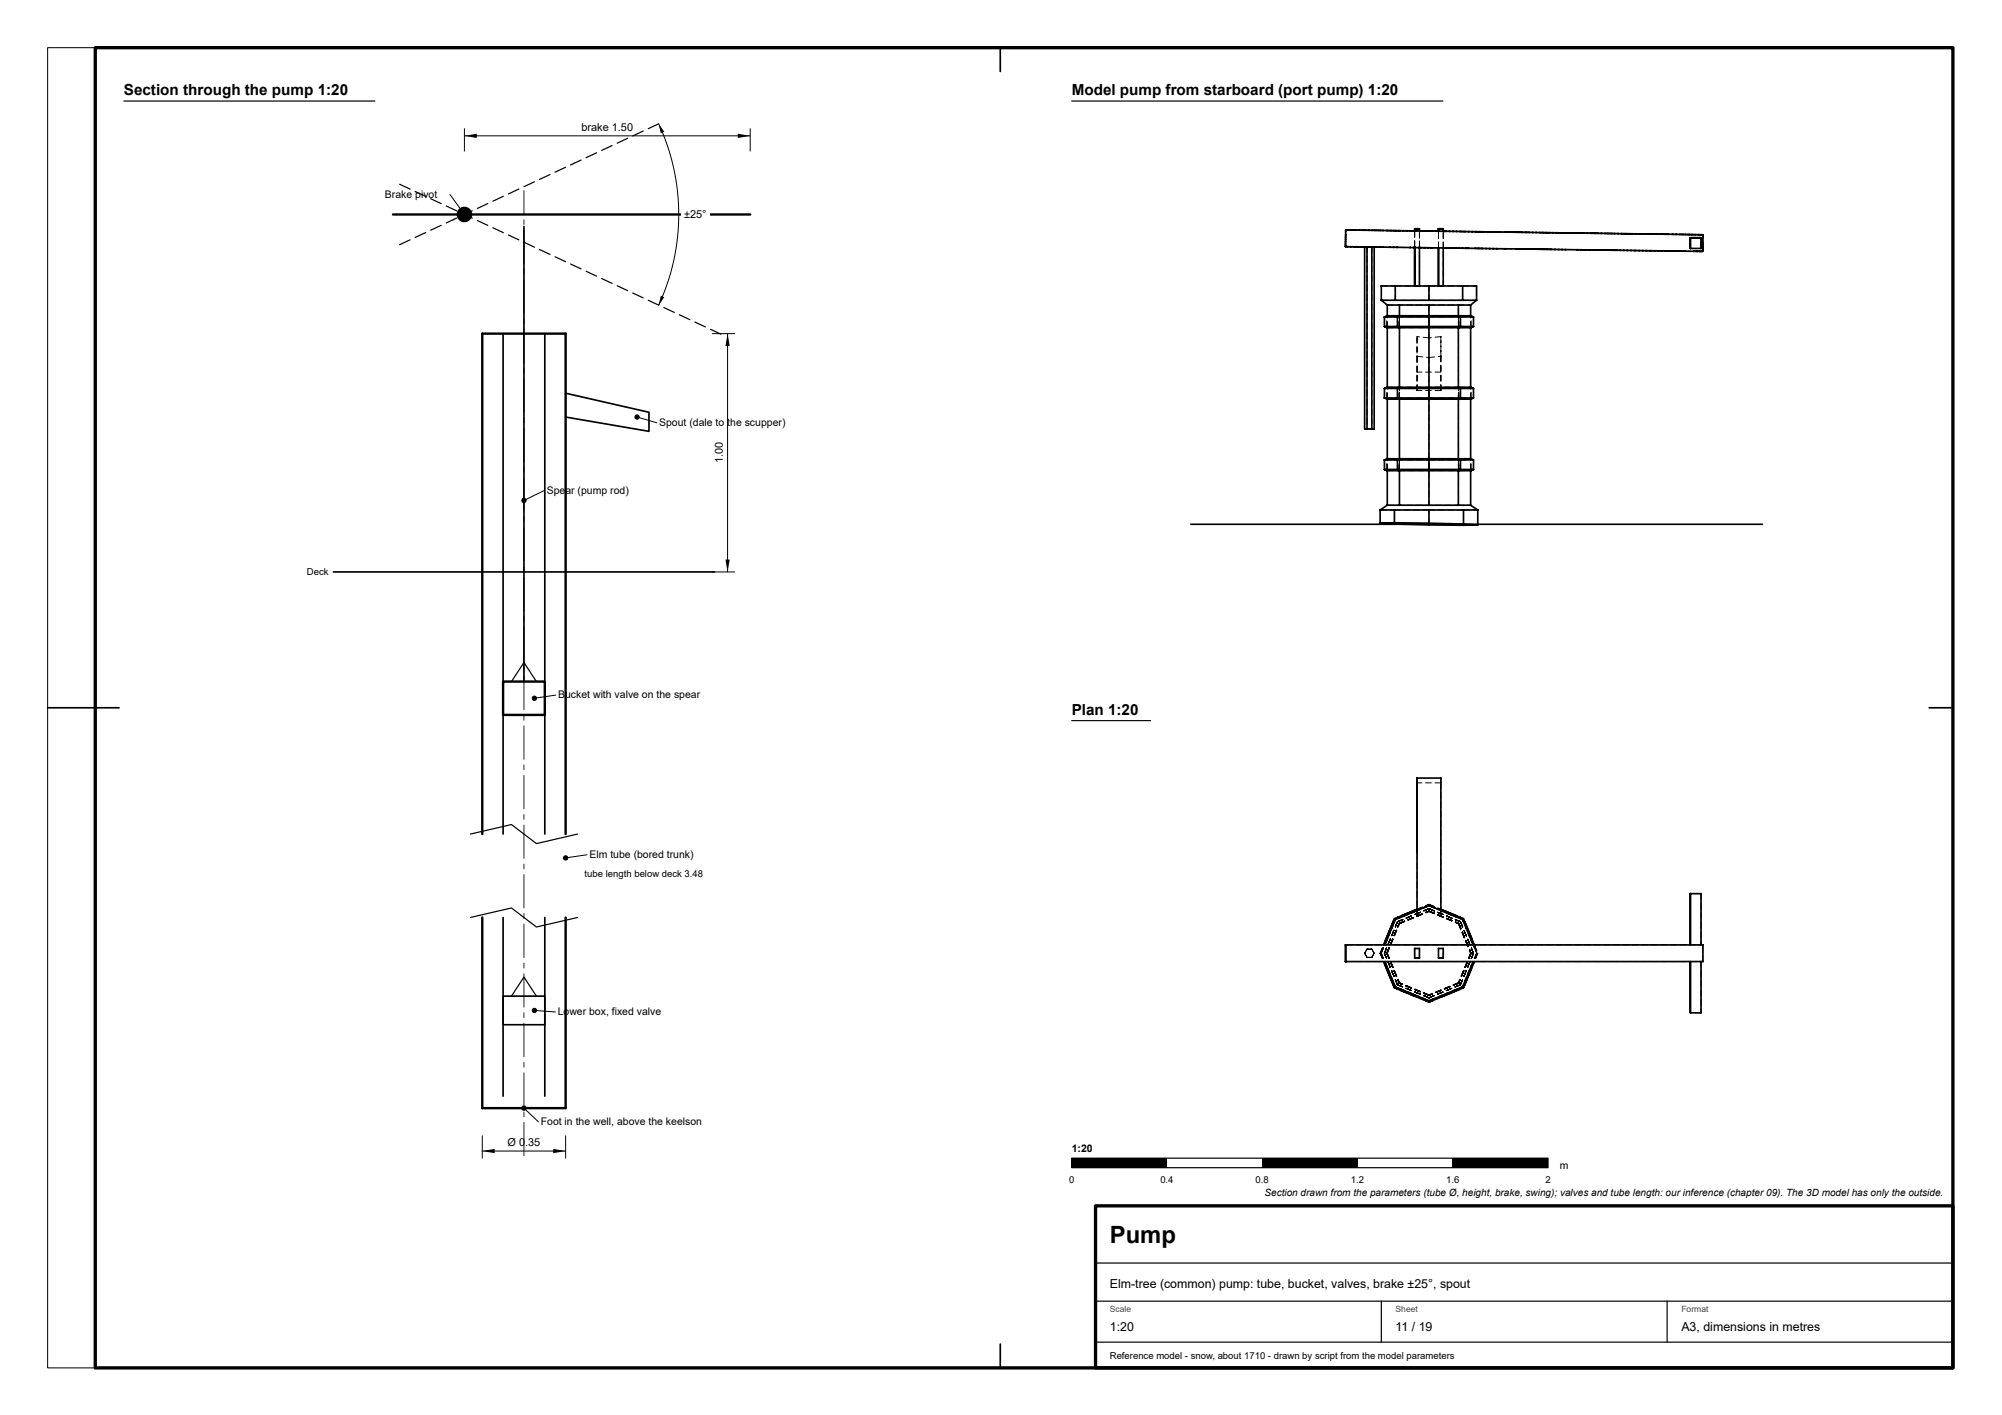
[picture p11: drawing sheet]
<svg xmlns="http://www.w3.org/2000/svg" width="420mm" height="297mm" viewBox="0 0 420 297" stroke-linecap="round" stroke-linejoin="round" font-family="sans-serif">
<defs><g id="words">
<text font-size="5" x="232.9" y="260.9">Pump</text>
<g font-size="3.2">
<text x="26" y="20">Section through the pump 1:20</text>
<text x="224.9" y="20">Model pump from starboard (port pump) 1:20</text>
<text x="224.9" y="150.1">Plan 1:20</text>
</g>
<g font-size="2.6">
<text x="232.9" y="270.3">Elm-tree (common) pump: tube, bucket, valves, brake ±25°, spout</text>
<text x="232.9" y="279.4">1:20</text>
<text x="292.9" y="279.4">11 / 19</text>
<text x="352.9" y="279.4">A3, dimensions in metres</text>
</g>
<g font-size="2.3">
<text x="122" y="27.5">brake 1.50</text>
<text x="143.6" y="45.8">±25°</text>
<text x="151.7" y="97.3" transform="rotate(-90 151.7 97.3)">1.00</text>
<text x="106.5" y="240.6">Ø 0</text>
<text x="110.2" y="240.6">.35</text>
</g>
<g font-size="2.2">
<text x="80.8" y="41.5">Brake pivot</text>
<text x="138.4" y="89.4">Spout (dale to t</text>
<text x="153.3" y="89.4">he scupper)</text>
<text x="114.8" y="103.6">Spear (pump rod)</text>
<text x="117.2" y="146.6">Bucket with valve on the spear</text>
<text x="123.7" y="180.1">Elm tube (bored trunk)</text>
<text x="117.1" y="213.1">Lower box, fixed valve</text>
<text x="113.5" y="236.1">Foot in the well, above the keelson</text>
<text x="224.9" y="241.7">1:20</text>
<text x="327.4" y="245.3">m</text>
</g>
<text font-size="2.1" x="265.4" y="251.1">Section drawn from the parameters (tube Ø, height, brake, swing); valves and tube length: our inference (chapter 09). The 3D model has only the outside.</text>
<g font-size="2">
<text x="64.4" y="120.7">Deck</text>
<text x="122.7" y="184.1">tube length below deck 3.48</text>
<text x="224.4" y="248.3">0</text>
<text x="243.5" y="248.3">0.4</text>
<text x="263.5" y="248.3">0.8</text>
<text x="283.5" y="248.3">1.2</text>
<text x="303.5" y="248.3">1.6</text>
<text x="324.4" y="248.3">2</text>
<text x="232.9" y="285.3">Reference model - snow, about 1710 - drawn by script from the model parameters</text>
</g>
<g font-size="1.8" fill="#444">
<text x="232.9" y="275.3">Scale</text>
<text x="292.9" y="275.3">Sheet</text>
<text x="352.9" y="275.3">Format</text>
</g>
</g></defs>
<g fill="none" stroke="#000" stroke-width=".25">
<path d="M26 21.2h52.7M107.4 143.1l2.6-4 2.6 4M98.7 175.1l8.7-2 5.2 4 8.6-2M98.7 192.6l8.7-2 5.2 4 8.6-2M107.4 209.1l2.6-4 2.6 4"/>
<circle cx="97.5" cy="45" r="1.5"/>
</g>
<path d="M82.5 45h75M105.6 143.1h8.8v7h-8.8zM101.2 175.1v-105.1h17.5v105.1M101.2 192.6v40h17.5v-40" fill="none" stroke="#000" stroke-width=".5"/>
<path d="M110 47.5v95.6M105.6 70v105.1M114.4 70v105.1M70 120.1h80M105.6 192.6v37.5M114.4 192.6v37.5M105.6 209.1h8.8v6h-8.8z" fill="none" stroke="#000" stroke-width=".35"/>
<g fill="#000">
<path d="M138.2 26l1.2 1.7-.7 .3zM138.7 62.1l.7 .3-1.2 1.6z"/>
<path d="M83.8 38.6l2.3 1 .1 .1-.2 .1-2.2-1zM87.1 40.1l2.3 1v.2h-.1l-2.2-1zM90.3 41.6l2.3 1 .1 .2h-.2l-2.1-1zM93.6 43.2l2.3 .9 .1 .2-.2 .1-2.2-1zM96.9 44.7l2.3 1v.1l-.1 .1-2.2-1zM100.1 46.2l2.3 1 .1 .2h-.2l-2.2-1zM103.4 47.7l2.3 1v.2h-.1l-2.2-1zM106.6 49.2l2.3 1 .1 .2-.2 .1-2.1-1.1zM109.9 50.8l2.3 1 .1 .1-.2 .1-2.2-1zM113.2 52.3l2.3 1v.1l-.1 .1-2.2-1zM116.4 53.8l2.3 1 .1 .2h-.2l-2.1-1zM119.7 55.3l2.3 1 .1 .2-.2 .1-2.2-1.1zM122.9 56.9l2.4 .9v.2l-.1 .1-2.2-1zM126.2 58.4l2.3 1 .1 .1-.2 .1-2.2-1zM129.5 59.9l2.3 1v.2h-.1l-2.2-1zM132.7 61.4l2.3 1 .1 .2h-.2l-2.1-1zM136 62.9l2.3 1 .1 .2-.2 .1-2.2-1.1zM139.3 64.5l2.3 1v.1l-.1 .1-2.2-1zM142.5 66l2.3 1 .1 .1-.2 .1-2.2-1zM145.8 67.5l2.3 1 .1 .2h-.2l-2.2-1zM149 69l2.4 1v.2l-.2 .1-2.1-1.1z"/>
<path d="M83.8 51.3l2.2-1.1 .2 .1-.1 .2-2.2 1zM87.1 49.8l2.2-1.1 .1 .1v.1l-2.2 1.1zM90.3 48.2l2.2-1h.2l-.1 .2-2.1 1zM93.6 46.7l.7-.3 .1 .1-.1-.1 1.5-.7h.2l-.1 .2-1 .5-.1-.1 .1 .1-1.2 .5zM96.8 45.2l2.3-1.1 .1 .1v.2l-2.2 1zM100.1 43.7l2.2-1.1 .2 .1-.1 .1-2.2 1.1zM103.4 42.1l2.2-1 .1 .1v.1l-2.2 1zM106.6 40.6l1-.4v.1l-.1-.1 1.3-.6h.2l-.1 .2-.8 .4v-.1v.1l-1.3 .6zM109.9 39.1l1.3-.6 .1 .1-.1-.1 .9-.4h.2l-.1 .2-.4 .2-.1-.1 .1 .1-1.8 .8zM113.2 37.6l2.2-1.1 .1 .1v.2l-2.2 1zM116.4 36.1l2.2-1.1 .2 .1-.1 .1-1.9 .9-.1-.1 .1 .1-.2 .2zM119.7 34.5l2.2-1 .2 .1-.1 .1-1.1 .5-.9 .5-.1-.2-.1 .2zM122.9 33l1.5-.7 .1 .1-.1-.1 .8-.3h.1v.2l-.3 .1-.1-.1 .1 .1-1.9 .9zM126.2 31.5l2.2-1.1 .2 .1-.1 .2-2.2 1zM129.5 30l2.2-1.1 .1 .1v.1l-2.2 1.1zM132.7 28.4l2.2-1 .2 .1-.1 .1-1.8 .9-.1-.1 .1 .1-.3 .1zM136 26.9l.3-.1v.1v-.1l1.4-.7v.2v-.2l.4-.2 .2 .1-.1 .1-1.4 .7v-.1v.1l-.7 .3z"/>
<path d="M109.9 235.5l.2 .1-.1 7.1zM109.9 233.3l.2 .1-.1 1.1zM109.9 225.1l.2 .1-.1 7.1zM109.9 222.9l.2 .1-.1 1.1zM109.9 214.7l.2 .1-.1 7.1zM109.9 212.5l.2 .1-.1 1.1zM109.9 204.3l.2 .1-.1 7.1zM109.9 202.1l.2 .1-.1 1.1zM109.9 193.9l.2 .1-.1 7.1zM109.9 191.7l.2 .1-.1 1.1zM109.9 183.5l.2 .1-.1 7.1zM109.9 181.3l.2 .1-.1 1.1zM109.9 173.1l.2 .1-.1 7.1zM109.9 170.9l.2 .1-.1 1.1zM109.9 162.7l.2 .1-.1 7.1zM109.9 160.5l.2 .1-.1 1.1zM109.9 152.3l.2 .1-.1 7.1zM109.9 150.1l.2 .1-.1 1.1zM109.9 141.9l.2 .1-.1 7.1zM109.9 139.7l.2 .1-.1 1.1zM109.9 131.5l.2 .1-.1 7zM109.9 129.3l.2 .1-.1 1zM109.9 121.1l.2 .1-.1 7zM109.9 118.9l.2 .1-.1 1zM109.9 110.7h.2l-.1 7.1zM109.9 108.5h.2l-.1 1.1zM109.9 100.3h.2l-.1 7.1zM109.9 98.1h.2l-.1 1.1zM109.9 89.9h.2l-.1 7.1zM109.9 87.7h.2l-.1 1.1zM109.9 79.5h.2l-.1 7.1zM109.9 77.3h.2l-.1 1.1zM109.9 69.1h.2l-.1 7.1zM109.9 66.9h.2l-.1 1.1zM109.9 58.7h.2l-.1 7.1zM109.9 56.5h.2l-.1 1.1zM109.9 48.3h.2l-.1 7.1zM109.9 46.1h.2l-.1 1.1zM109.9 40h.2l-.1 5z"/>
<circle cx="97.5" cy="45" r="1.5"/>
</g>
<path d="M138.2 26a45 45 0 0 1 0 38" fill="none" stroke="#000" stroke-width=".21"/>
<path d="M142.9 43.7h6.1v2.8h-6.1z" fill="#fff"/>
<g fill="none" stroke="#000" stroke-width=".21">
<path d="M10 10h399.9v277.1h-399.9zM97.5 27v4.7M97.5 28.5h60M157.5 27v4.7M94.4 40.8l3.1 4.2M149.5 70h4.7M152.7 70v50.1M133.7 87.5l4.2 1.2M114.3 102.9l-4.3 2.1M149.5 120.1h4.7M116.7 145.9l-4.5 .7M123.2 179.4l-4.5 .7"/>
<path d="M112.2 212.1l4.4 .3M101.2 238.4v4.7M110 232.6l3 2.9M118.7 238.4v4.7M101.2 241.6h17.5"/>
<circle cx="97.5" cy="45" r=".45"/>
<circle cx="133.7" cy="87.5" r=".45"/>
<circle cx="110" cy="105" r=".45"/>
<circle cx="112.2" cy="146.6" r=".45"/>
<circle cx="118.7" cy="180.1" r=".45"/>
<circle cx="112.2" cy="212.1" r=".45"/>
<circle cx="110" cy="232.6" r=".45"/>
</g>
<g fill="#000">
<path d="M97.5 28.5l2.6-.4v.9zM154.9 28.1l2.6 .4-2.6 .5zM152.7 70l.5 2.6h-.9zM152.3 117.5h.9l-.5 2.6zM101.2 241.6l2.6-.4v.9zM116.1 241.2l2.6 .4-2.6 .5zM224.9 243.1h20v2h-20zM264.9 243.1h20v2h-20zM304.9 243.1h20v2h-20z"/>
<path d="M292.6 108.5h.2l-.1 1.3zM292.6 107h.2l-.1 .8zM289.7 107h1.4l-1.3 .1zM291.7 107h1.1l-1 .1zM299.9 108.7h.1l-.1 1.3zM299.9 107h.1l-.1 1zM292.6 107h1.4l-1.3 .1zM294.6 107h1.4l-1.3 .1zM296.6 107h1.4l-1.3 .1zM298.6 107h1.4l-1.3 .1zM307.1 108.7l.2 .1-.1 1.3zM307.1 107h.2l-.1 1.1zM299.9 107h1.3l-1.3 .1zM301.9 107h1.3l-1.3 .1zM303.9 107h1.3l-1.3 .1zM305.9 107h1.3l-1.3 .1zM307.1 107h1.4l-1.3 .1zM309.1 107h1.2l-1.1 .1zM291.2 106h1.4l-1.3 .1zM293.2 106h1.4l-1.3 .1zM295.2 106h1.4l-1.3 .1zM297.2 106h1.4l-1.3 .1zM299.2 106h1.4l-1.3 .1zM301.2 106h1.4l-1.3 .1zM303.2 106h1.4l-1.3 .1zM305.2 106h1l-.9 .1zM306 106h1.4l-1.3 .1zM308 106h.8l-.7 .1zM291.1 97.3l.2 .1-.1 1.3zM291.1 96l.2 .1-.1 .6zM291.1 82.4l.2 .1-.1 1.3zM291.1 81.1l.2 .1-.1 .6zM291.1 67.5h.2l-.1 1.3zM291.1 66.2l.2 .1-.1 .5zM293.7 104.8h.1l-.1 1.3zM293.7 102.8h.1l-.1 1.3zM293.7 100.8h.1l-.1 1.3zM293.7 98.8h.1l-.1 1.3zM293.7 96.8h.1l-.1 1.3zM293.7 94.8h.1l-.1 1.3zM293.7 92.8h.1l-.1 1.3zM293.7 90.8h.1l-.1 1.3zM293.7 88.8h.1l-.1 1.3zM293.7 86.8h.1l-.1 1.3zM293.7 84.8h.1l-.1 1.3zM293.7 82.8h.1l-.1 1.3zM293.7 80.8h.1l-.1 1.3zM293.7 78.8h.1l-.1 1.3zM293.7 76.8h.1l-.1 1.3zM293.7 74.8h.1l-.1 1.3zM293.7 72.8h.1l-.1 1.3zM293.7 70.8h.1l-.1 1.3zM293.7 68.8h.1l-.1 1.3zM293.7 66.8h.1l-.1 1.3zM293.7 64.8h.1l-.1 1.3zM291.2 64h1.4l-1.3 .1zM293.2 64h1.4l-1.3 .1zM295.2 64h1.4l-1.3 .1zM297.2 64h1.4l-1.3 .1zM299.2 64h.8l-.7 .1zM306 104.8h.2l-.1 1.3zM306 102.8h.2l-.1 1.3zM306 100.8h.2l-.1 1.3zM306 98.8h.2l-.1 1.3zM306 96.8h.2l-.1 1.3zM306 94.8h.2l-.1 1.3zM306 92.8h.2l-.1 1.3zM306 90.8h.2l-.1 1.3zM306 88.8h.2l-.1 1.3zM306 86.8h.2l-.1 1.3zM306 84.8h.2l-.1 1.3zM306 82.8h.2l-.1 1.3zM306 80.8h.2l-.1 1.3zM306 78.8h.2l-.1 1.3zM306 76.8h.2l-.1 1.3zM306 74.8h.2l-.1 1.3zM306 72.8h.2l-.1 1.3zM306 70.8h.2l-.1 1.3zM306 68.8h.2l-.1 1.3zM306 66.8h.2l-.1 1.3zM306 64.8h.2l-.1 1.3zM299.9 64h1.3l-1.3 .1zM301.9 64h1.3l-1.3 .1zM303.9 64h1.3l-1.3 .1zM305.9 64l.2-.1 .1 .2h-.3zM308.6 97.3l.2 .1-.1 1.3zM308.6 96l.2 .1-.1 .6zM308.6 82.4l.2 .1-.1 1.3zM308.6 81.1l.2 .1-.1 .6zM308.6 67.5h.2l-.1 1.3zM308.6 66.2l.2 .1-.1 .5zM306 64h1.4l-1.3 .1zM308 64h.8l-.7 .1zM306 97.3l.2 .1-.1 1.3zM306 96l.2 .1-.1 .6zM306 82.4l.2 .1-.1 1.3zM306 81.1l.2 .1-.1 .6zM306 67.5h.2l-.1 1.3zM306 66.2l.2 .1-.1 .5zM299.9 97.3l.1 .1-.1 1.3zM299.9 96l.1 .1-.1 .6zM299.9 82.4l.1 .1-.1 1.3zM299.9 81.1l.1 .1-.1 .6zM299.9 67.5h.1l-.1 1.3zM299.9 66.2l.1 .1-.1 .5zM293.7 97.3l.1 .1-.1 1.3zM293.7 96l.1 .1-.1 .6zM293.7 82.4l.1 .1-.1 1.3zM293.7 81.1l.1 .1-.1 .6zM293.7 67.5h.1l-.1 1.3zM293.7 66.2l.1 .1-.1 .5zM289.9 63h1.4l-1.3 .1zM291.9 63h1.4l-1.3 .1zM293.9 63h1.4l-1.3 .1zM295.9 63h1.4l-1.3 .1zM297.9 63h1.4l-1.3 .1zM299.9 63h1.4l-1.3 .1zM301.9 63h1.4l-1.3 .1zM303.9 63h1.4l-1.3 .1zM305.9 63h1.2l-1.1 .1zM306.9 63h1.4l-1.3 .1zM308.9 63h1.1l-1 .1zM292.8 61.8h.2l-.1 1.3zM292.8 60h.2l-.1 1.1zM289.9 60h1.4l-1.3 .1zM291.9 60h1.1l-1 .1zM299.9 61.8h.1l-.1 1.3zM299.9 60h.1l-.1 1.1zM292.8 60h1.4l-1.3 .1zM294.8 60h1.4l-1.3 .1zM296.8 60h1.4l-1.3 .1zM298.8 60h1.2l-1.1 .1zM306.9 61.8h.2l-.1 1.3zM306.9 60h.2l-.1 1.1zM299.9 60h1.3l-1.3 .1zM301.9 60h1.3l-1.3 .1zM303.9 60h1.3l-1.3 .1zM305.9 60h1.2l-1.2 .1zM306.9 60h1.4l-1.3 .1zM308.9 60h1.1l-1 .1zM291.1 98.7l1.4 .1-1.3 .1zM293.1 98.7l.7 .1-.6 .1zM290.6 98.5h1.4l-1.3 .1zM292.6 98.5h.8l-.7 .1zM293.6 98.7l1.4 .1-1.3 .1zM295.6 98.7l1.4 .1-1.3 .1zM297.6 98.7l1.4 .1-1.3 .1zM299.6 98.7h.4v.1l-.4 .1zM293.2 98.5h1.4l-1.3 .1zM295.2 98.5h1.4l-1.3 .1zM297.2 98.5h1.4l-1.3 .1zM299.2 98.5h.8l-.7 .1zM299.9 98.7l1.3 .1-1.3 .1zM301.9 98.7l1.3 .1-1.3 .1zM303.9 98.7l1.3 .1-1.3 .1zM305.9 98.7h.3l.1 .1-.4 .1zM299.9 98.5h1.3l-1.3 .1zM301.9 98.5h1.3l-1.3 .1zM303.9 98.5h1.3l-1.3 .1zM305.9 98.5h.7l-.7 .1zM306.1 98.7l1.4 .1-1.3 .1zM308.1 98.7l.8 .1-.7 .1zM306.5 98.5h1.3l-1.3 .1zM308.5 98.5h.9l-.9 .1zM293.2 97.3h.2l-.1 1.3zM290.6 96.5h1.4l-1.3 .1zM292.6 96.5h.8l-.7 .1zM299.9 97.3h.1l-.1 1.3zM293.2 96.5h1.4l-1.3 .1zM295.2 96.5h1.4l-1.3 .1zM297.2 96.5h1.4l-1.3 .1zM299.2 96.5h.8l-.7 .1zM306.5 97.3h.1l-.1 1.3zM299.9 96.5h1.3l-1.3 .1zM301.9 96.5h1.3l-1.3 .1zM303.9 96.5h1.3l-1.3 .1zM305.9 96.5h.7l-.7 .1zM306.5 96.5h1.3l-1.3 .1zM308.5 96.5h.9l-.9 .1zM291.1 96.2l1.4 .1-1.3 .1zM293.1 96.2l1.4 .1-1.3 .1zM295.1 96.2l1.4 .1-1.3 .1zM297.1 96.2l1.4 .1-1.3 .1zM299.1 96.2l1.4 .1-1.3 .1zM301.1 96.2l1.4 .1-1.3 .1zM303.1 96.2l1.4 .1-1.3 .1zM305.1 96.2l1.2 .1-1.1 .1zM306.1 96.2l1.4 .1-1.3 .1zM308.1 96.2l.8 .1-.7 .1zM291 97.3h.2l-.1 1.3zM291 96.2l.2 .1-.1 .3h-.1zM293.6 97.5l.2 .1-.1 1.3zM293.6 96.2l.2 .1-.1 .6zM299.9 97.5l.1 .1-.1 1.3zM299.9 96.2l.1 .1-.1 .6zM306.1 97.5l.2 .1-.1 1.3zM306.1 96.2l.2 .1-.1 .6zM308.7 97.3h.2l-.1 1.3zM308.7 96.2l.2 .1-.1 .3h-.1zM306.1 97.3h.2l-.1 1.3zM306.1 96.2l.2 .1-.1 .3h-.1zM299.9 97.3h.1l-.1 1.3zM299.9 96.2l.1 .1v.3h-.2zM293.6 97.3h.2l-.1 1.3zM293.6 96.2l.2 .1-.1 .3h-.1zM291.1 83.7l1.4 .1-1.3 .1zM293.1 83.7l.7 .1-.6 .1zM290.6 83.5h1.4l-1.3 .1zM292.6 83.5h.8l-.7 .1zM293.6 83.7l1.4 .1-1.3 .1zM295.6 83.7l1.4 .1-1.3 .1zM297.6 83.7l1.4 .1-1.3 .1zM299.6 83.7h.4v.1l-.4 .1zM293.2 83.5h1.4l-1.3 .1zM295.2 83.5h1.4l-1.3 .1zM297.2 83.5h1.4l-1.3 .1zM299.2 83.5h.8l-.7 .1zM299.9 83.7l1.3 .1-1.3 .1zM301.9 83.7l1.3 .1-1.3 .1zM303.9 83.7l1.3 .1-1.3 .1zM305.9 83.7h.3l.1 .1-.4 .1zM299.9 83.5h1.3l-1.3 .1zM301.9 83.5h1.3l-1.3 .1zM303.9 83.5h1.3l-1.3 .1zM305.9 83.5h.7l-.7 .1zM306.1 83.7l1.4 .1-1.3 .1zM308.1 83.7l.8 .1-.7 .1zM306.5 83.5h1.3l-1.3 .1zM308.5 83.5h.9l-.9 .1zM293.2 82.3h.2l-.1 1.3zM290.6 81.5h1.4l-1.3 .1zM292.6 81.5h.8l-.7 .1zM299.9 82.3h.1l-.1 1.3zM293.2 81.5h1.4l-1.3 .1zM295.2 81.5h1.4l-1.3 .1zM297.2 81.5h1.4l-1.3 .1zM299.2 81.5h.8l-.7 .1zM306.5 82.3h.1l-.1 1.3zM299.9 81.5h1.3l-1.3 .1zM301.9 81.5h1.3l-1.3 .1zM303.9 81.5h1.3l-1.3 .1zM305.9 81.5h.7l-.7 .1zM306.5 81.5h1.3l-1.3 .1zM308.5 81.5h.9l-.9 .1zM291.1 81.2l1.4 .1-1.3 .1zM293.1 81.2l1.4 .1-1.3 .1zM295.1 81.2l1.4 .1-1.3 .1zM297.1 81.2l1.4 .1-1.3 .1zM299.1 81.2l1.4 .1-1.3 .1zM301.1 81.2l1.4 .1-1.3 .1zM303.1 81.2l1.4 .1-1.3 .1zM305.1 81.2l1.2 .1-1.1 .1zM306.1 81.2l1.4 .1-1.3 .1zM308.1 81.2l.8 .1-.7 .1zM291 82.3l.2 .1-.1 1.3zM291 81.2h.2l-.1 .5-.1-.1zM293.6 82.5l.2 .1-.1 1.3zM293.6 81.2l.2 .1-.1 .6zM299.9 82.5l.1 .1-.1 1.3zM299.9 81.2l.1 .1-.1 .6zM306.1 82.5l.2 .1-.1 1.3zM306.1 81.2l.2 .1-.1 .6zM308.7 82.3l.2 .1-.1 1.3zM308.7 81.2h.2l-.1 .5-.1-.1zM306.1 82.3l.2 .1-.1 1.3zM306.1 81.2h.2l-.1 .5-.1-.1zM299.9 82.3l.1 .1-.1 1.3zM299.9 81.2h.1v.5l-.2-.1zM293.6 82.3l.2 .1-.1 1.3zM293.6 81.2h.2l-.1 .5-.1-.1zM291.1 68.7l1.4 .1-1.3 .1zM293.1 68.7l.7 .1-.6 .1zM290.6 68.5h1.4l-1.3 .1zM292.6 68.5h.8l-.7 .1zM293.6 68.7l1.4 .1-1.3 .1zM295.6 68.7l1.4 .1-1.3 .1zM297.6 68.7l1.4 .1-1.3 .1zM299.6 68.7h.4v.1l-.4 .1zM293.2 68.5h1.4l-1.3 .1zM295.2 68.5h1.4l-1.3 .1zM297.2 68.5h1.4l-1.3 .1zM299.2 68.5h.8l-.7 .1zM299.9 68.7l1.3 .1-1.3 .1zM301.9 68.7l1.3 .1-1.3 .1zM303.9 68.7l1.3 .1-1.3 .1zM305.9 68.7h.3l.1 .1-.4 .1zM299.9 68.5h1.3l-1.3 .1zM301.9 68.5h1.3l-1.3 .1zM303.9 68.5h1.3l-1.3 .1zM305.9 68.5h.7l-.7 .1zM306.1 68.7l1.4 .1-1.3 .1zM308.1 68.7l.8 .1-.7 .1zM306.5 68.5h1.3l-1.3 .1zM308.5 68.5h.9l-.9 .1zM293.2 67.3h.2l-.1 1.3zM290.6 66.5h1.4l-1.3 .1zM292.6 66.5h.8l-.7 .1zM299.9 67.3h.1l-.1 1.3zM293.2 66.5h1.4l-1.3 .1zM295.2 66.5h1.4l-1.3 .1zM297.2 66.5h1.4l-1.3 .1zM299.2 66.5h.8l-.7 .1zM306.5 67.3h.1l-.1 1.3zM299.9 66.5h1.3l-1.3 .1zM301.9 66.5h1.3l-1.3 .1zM303.9 66.5h1.3l-1.3 .1zM305.9 66.5h.7l-.7 .1zM306.5 66.5h1.3l-1.3 .1zM308.5 66.5h.9l-.9 .1zM291.1 66.2l1.4 .1-1.3 .1zM293.1 66.2l1.4 .1-1.3 .1zM295.1 66.2l1.4 .1-1.3 .1zM297.1 66.2l1.4 .1-1.3 .1zM299.1 66.2l1.4 .1-1.3 .1zM301.1 66.2l1.4 .1-1.3 .1zM303.1 66.2l1.4 .1-1.3 .1zM305.1 66.2l1.2 .1-1.1 .1zM306.1 66.2l1.4 .1-1.3 .1zM308.1 66.2l.8 .1-.7 .1zM291 67.3h.2l-.1 1.3zM291 66.2h.2l-.1 .4h-.1zM293.6 67.5l.2 .1-.1 1.3zM293.6 66.2l.2 .1-.1 .6zM299.9 67.5l.1 .1-.1 1.3zM299.9 66.2l.1 .1-.1 .6zM306.1 67.5l.2 .1-.1 1.3zM306.1 66.2l.2 .1-.1 .6zM308.7 67.3h.2l-.1 1.3zM308.7 66.2h.2l-.1 .4h-.1zM306.1 67.3h.2l-.1 1.3zM306.1 66.2h.2l-.1 .4h-.1zM299.9 67.3h.1l-.1 1.3zM299.9 66.2h.1v.4h-.2zM293.6 67.3h.2l-.1 1.3zM293.6 66.2h.2l-.1 .4h-.1zM301.2 81.9l1.3 .1-1.3 .1zM299.2 81.9l1.3 .1-1.3 .1zM297.4 81.9l1.1 .1-1.1 .1zM301.2 78l1.3 .1-1.3 .1zM299.2 78l1.3 .1-1.3 .1zM297.4 78l1.1 .1-1.1 .1zM302.4 80.7l.1 .1-.1 1.3zM302.4 78.7l.1 .1-.1 1.3zM297.4 80.7l.1 .1-.1 1.3zM297.4 78.7l.1 .1-.1 1.3zM301.9 60h1.1l-1.1 .1zM302.9 50.8h.1l-.1 1.3zM302.9 48.8h.1l-.1 1.3zM302.9 58.8h.1l-.1 1.3zM302.9 56.8h.1l-.1 1.3zM302.9 54.8h.1l-.1 1.3zM302.9 52.8h.1l-.1 1.3zM302.9 50.8h.1l-.1 1.3zM302.9 48.8h.1l-.1 1.3zM301.9 50.8h.1l-.1 1.3zM301.9 48.8h.1l-.1 1.3zM301.9 50.8h.1l-.1 1.3zM301.9 48.8h.1l-.1 1.3zM296.9 60h1.1l-1.1 .1zM297.9 50.5l.1 .1-.1 1.3zM297.9 48.5l.1 .1-.1 1.3zM297.9 58.8h.1l-.1 1.3zM297.9 56.8h.1l-.1 1.3zM297.9 54.8h.1l-.1 1.3zM297.9 52.8h.1l-.1 1.3zM297.9 50.8h.1l-.1 1.3zM297.9 48.8h.1l-.1 1.3zM296.9 50.5l.1 .1-.1 1.3zM296.9 48.5l.1 .1-.1 1.3zM296.9 50.5l.1 .1-.1 1.3zM296.9 48.5l.1 .1-.1 1.3zM299.9 75l.1 .1-.1 1.3zM299.9 77l.1 .1-.1 1.3zM299.9 79l.1 .1-.1 1.3zM299.9 81l.1 .1-.1 1.3zM299.9 83l.1 .1-.1 1.3zM299.9 85l.1 .1-.1 1.3zM299.9 87l.1 .1-.1 1.3zM299.9 89l.1 .1-.1 1.3zM299.9 91l.1 .1-.1 1.3zM299.9 93l.1 .1-.1 1.3zM299.9 95l.1 .1-.1 1.3zM299.9 97l.1 .1-.1 1.3zM299.9 99l.1 .1-.1 1.3zM299.9 101l.1 .1-.1 1.3zM299.9 103l.1 .1-.1 1.3zM299.9 105l.1 .1-.1 1zM299.9 64h.1l-.1 1.3zM299.9 66h.1l-.1 1.3zM299.9 68h.1l-.1 1.3zM299.9 70h.1l-.1 1zM298.7 70.7l1.3 .2h-1.3zM297.4 70.6l.6 .1h-.6zM297.4 70.6l.1 .1-.1 1.3zM297.4 72.6l.1 .1-.1 1.3zM297.4 74.6h.1v.3zM297.4 74.7l1.3 .2h-1.3zM299.3 74.9l.7 .2h-.6zM299.8 75l1.4-.1-1.3 .3zM301.8 74.8h.7l-.6 .1zM302.4 73.5l.1 .1-.1 1.3zM302.4 71.5l.1 .1-.1 1.3zM302.4 70.6h.1v.3zM301.2 70.7l1.3-.1-1.3 .3zM299.8 70.9h.7l-.6 .1zM297.4 74.7l.1 .1-.1 1.3zM297.4 76.7l.1 .1-.1 1.3zM297.4 78.7l.1 .1-.1 1.3zM297.4 80.7l.1 .1-.1 1.3zM302.4 80.7l.1 .1-.1 1.3zM302.4 78.7l.1 .1-.1 1.3zM302.4 76.7l.1 .1-.1 1.3zM302.4 74.7l.1 .1-.1 1.3zM297.4 76.8l.1 .1-.1 1.3zM297.4 74.8l.1 .1-.1 1.3zM297.4 72.8l.1 .1-.1 1.3zM297.4 70.8l.1 .1-.1 1.3zM302.4 70.6l.1 .1-.1 1.3zM302.4 72.6l.1 .1-.1 1.3zM302.4 74.6l.1 .1-.1 1.3zM302.4 76.6l.1 .1-.1 1.3zM282.8 51.7l.7 .1-.6 .1zM283.6 51.7l.6 .1-.6 .1zM284.3 51.7h.4v.1l-.3 .1zM284.8 51.7h.4v.2h-.3zM285.6 51.8l.3-.1 .1 .2h-.4zM286.3 51.8h1.4l-1.3 .1zM288.3 51.8h.4v.1l-.4 .1zM288.8 51.8l.7 .1-.6 .1zM289.6 51.8l.6 .1-.6 .1zM290.3 51.8l1.4 .1-1.3 .1zM291.8 51.8l.7 .1-.6 .1zM292.5 51.8l.7 .1-.6 .1zM293.3 51.9h1.4l-1.3 .1zM295.3 51.9l.7 .1h-.6zM296 51.9l.7 .1-.6 .1zM296.8 51.9l1.4 .1-1.3 .1zM298.3 51.9l.6 .1-.5 .1zM299 51.9l.7 .1-.6 .1zM299.8 51.9l.6 .1-.6 .1zM300.5 51.9l1.4 .1-1.3 .1zM302.5 52l1.2 .1h-1.1zM303.8 52l.6 .1-.6 .1zM304.8 52l.6 .1-.6 .1zM305.5 52l.7 .1-.6 .1zM306.2 52l.7 .1-.6 .1zM307 52l.7 .1-.6 .1zM307.7 52h.4l.1 .2h-.4zM308.2 52.1h1.4l-1.3 .1zM309.7 52.1l.4-.1v.2h-.3zM310.5 52.1h.3l.1 .1h-.4zM311.2 52.1l.7 .1-.6 .1zM312 52.1l.6 .1-.5 .1zM312.7 52.1l.7 .1-.6 .1zM313.5 52.1l.6 .1-.6 .1zM314.2 52.1l1.4 .1-1.3 .1zM316 52.2h1.3l-1.3 .1zM318 52.2h.3l.1 .1h-.4zM318.5 52.2l.6 .1-.6 .1zM319.2 52.2l.7 .1-.6 .1zM320 52.2h.3l.1 .1-.4 .1zM320.7 52.2h.4v.1l-.4 .1zM321.4 52.2h.4v.1l-.3 .1zM322.2 52.2h.4v.2h-.4zM322.7 52.2h.3l.1 .2h-.4zM323.4 52.3l.4-.1 .1 .2h-.4zM324.2 52.3l.3-.1 .1 .2h-.4zM324.9 52.3l.4-.1v.2h-.3zM325.7 52.3l.6 .1-.6 .1zM326.4 52.3l.7 .1-.6 .1zM327.2 52.3l.6 .1-.6 .1zM327.9 52.3l.7 .1-.6 .1zM328.7 52.3l1.3 .1-1.3 .1zM330.7 52.3h.3l.1 .2h-.4zM331.2 52.4h.6l-.6 .1zM332.2 52.4h.3l.1 .1h-.4zM332.9 52.4l.7 .1-.6 .1zM333.6 52.4l.7 .1-.6 .1zM334.4 52.4l.7 .1-.6 .1zM336.4 52.4h.3l.1 .1-.4 .1zM337.1 52.4h.4v.2h-.3zM337.9 52.4h.3l.1 .2h-.4zM338.6 52.4h.4v.2h-.3zM339.4 52.5h.6l-.6 .1zM340.1 52.5l.7 .1h-.6zM340.9 52.5l.6 .1-.6 .1zM341.6 52.5l.7 .1-.6 .1zM342.4 52.5l.6 .1-.6 .1zM343.4 52.5l.6 .1-.6 .1zM344.1 52.5l.7 .1-.6 .1zM344.9 52.5l.6 .1-.6 .1zM345.6 52.6h.7l-.6 .1zM346.6 52.6h.7l-.6 .1zM347.4 52.6l.6 .1h-.6zM348.1 52.6l.7 .1-.6 .1zM348.8 52.6l.7 .1-.6 .1zM349.6 52.6h.3l.1 .1-.4 .1zM350.3 52.6h.4l.1 .1-.4 .1zM350.8 52.6l.7 .1-.6 .1zM351.6 52.6h.3l.1 .1-.4 .1zM352.3 52.6h.4v.2h-.3zM352.8 52.6l.7 .1-.6 .1zM353.6 52.7h1.3l-1.3 .1zM355.6 52.7h.3l.1 .1h-.4zM356.3 52.7h.4v.1l-.3 .1zM357.1 52.7h.3l.1 .1-.4 .1zM282.9 48.2h.3l.1 .1-.4 .1zM283.4 48.2h.3l.1 .1-.4 .1zM284.1 48.2h.4v.1l-.3 .1zM284.6 48.2l.7 .1-.6 .1zM285.4 48.2l.6 .1-.6 .1zM286.1 48.2h.4v.2h-.4zM286.6 48.3h.7l-.6 .1zM287.4 48.3l.6 .1h-.6zM288.1 48.3h.4v.1h-.4zM288.9 48.3h.3l.1 .1-.4 .1zM289.9 48.3h.3l.1 .1-.4 .1zM290.4 48.3l.6 .1-.6 .1zM291.3 48.3h.4l.1 .1-.4 .1zM292.1 48.3h.4v.2h-.4zM293.1 48.4l.4-.1v.2h-.4zM293.8 48.4h.7l-.6 .1zM294.6 48.4h.7l-.6 .1zM295.3 48.4l.7 .1-.6 .1zM296.3 48.4h.4v.1l-.3 .1zM297.1 48.4l1.1 .1-1.1 .1zM298.6 48.4l.6 .1-.6 .1zM299.3 48.4l.7 .1-.6 .1zM300.3 48.4h.4v.2h-.4zM301.1 48.4h.3l.1 .2h-.4zM301.8 48.5l1.4 .1h-1.3zM303.6 48.5l.6 .1-.6 .1zM304.3 48.5l.7 .1-.6 .1zM305.1 48.5l.6 .1-.6 .1zM305.8 48.5l.7 .1-.6 .1zM306.8 48.5h.4v.1l-.4 .1zM307.5 48.5l.7 .1-.6 .1zM308.3 48.6h.7l-.6 .1zM309 48.6h.7l-.6 .1zM310 48.6l.4-.1v.2h-.3zM310.8 48.6h.3l.1 .1h-.4zM311.5 48.6l.7 .1-.6 .1zM312.3 48.6l.6 .1-.6 .1zM313 48.6l.7 .1-.6 .1zM314 48.6h.4v.1l-.4 .1zM314.8 48.6l1.1 .1-1.1 .1zM316 48.6l.7 .1-.6 .1zM316.8 48.7l.3-.1 .1 .2h-.4zM317.5 48.7l.4-.1v.2h-.4zM318.2 48.7h.4l.1 .1h-.4zM319 48.7h.4v.1l-.4 .1zM319.5 48.7l.7 .1-.6 .1zM320.5 48.7h.3l.1 .1-.4 .1zM321 48.7l.7 .1-.6 .1zM321.7 48.7l.7 .1-.6 .1zM322.5 48.7l.7 .1-.6 .1zM323.2 48.8l.4-.1v.2h-.3zM324 48.8l.3-.1 .1 .2h-.4zM324.7 48.8l.4-.1v.2h-.3zM325.2 48.8l.7 .1h-.6zM326 48.8l.6 .1-.6 .1zM327 48.8h.3l.1 .1-.4 .1zM327.7 48.8h.4v.1l-.4 .1zM328.2 48.8l.7 .1-.6 .1zM329 48.8l.6 .1-.6 .1zM329.7 48.8l.7 .1-.6 .1zM330.5 48.8h.3l.1 .2h-.4zM331.2 48.8h.4v.2h-.4zM332 48.9h.3l.1 .1h-.4zM332.4 48.9l.7 .1h-.6zM333.2 48.9l.7 .1-.6 .1zM334.2 48.9h.4v.1l-.4 .1zM334.9 48.9h.4v.1l-.3 .1zM335.4 48.9l.7 .1-.6 .1zM336.2 48.9l.7 .1-.6 .1zM336.9 48.9h.4v.1l-.3 .1zM337.7 48.9h.3l.1 .1-.4 .1zM338.4 49l.4-.1v.2h-.3zM338.9 49h.7l-.6 .1zM339.7 49h.6l-.6 .1zM340.7 49h.3l.1 .1h-.4zM341.4 49h.4v.1l-.4 .1zM342.2 49h.3l.1 .1-.4 .1zM342.7 49l.6 .1-.6 .1zM343.4 49l.7 .1-.6 .1zM344.2 49h.3l.1 .1-.4 .1zM344.7 49l.6 .1-.6 .1zM345.4 49l.7 .1-.6 .1zM346.2 49l.6 .1-.6 .1zM346.9 49.1h.7l-.6 .1zM347.9 49.1l.7 .1-.6 .1zM348.9 49.1h.3l.1 .1-.4 .1zM349.6 49.1h.4l.1 .1-.4 .1zM350.1 49.1l1 .1-.9 .1zM351.1 49.1l.7 .1-.6 .1zM351.9 49.1l.7 .1-.7 .1zM352.6 49.1h.4v.1l-.3 .1zM353.4 49.2l.3-.1 .1 .2h-.4zM353.9 49.2l.3-.1 .1 .2h-.4zM354.6 49.2l.4-.1v.2h-.3zM355.4 49.2h.3l.1 .1h-.4zM355.9 49.2l.6 .1-.6 .1zM356.6 49.2h.4v.1l-.4 .1zM357.1 49.2h.4v.1l-.4 .1zM282.3 51.2l.2 .1-.1 .3h-.1zM282.4 50.8h.1l-.1 .4-.1-.1zM282.4 50.3h.1v.4l-.2-.1zM282.4 49.8l.1 .1v.3h-.2zM282.4 49.4h.1v.4l-.2-.1zM282.4 48.4l.1 .1-.1 .8zM357.3 52.5h.2l-.1 .4-.1-.1zM357.3 52h.2l-.1 .4h-.1zM357.3 49.7h.2l-.1 1.3zM357.4 49.2h.1v.4l-.2-.1zM355.8 52.1l1.3 .1-1.3 .1zM354.7 52.1h.4v.1h-.3zM355.8 49.8l1.3 .1-1.3 .1zM354.7 49.8h.4v.1l-.3 .1zM357 50.9l.1 .1-.1 1.3zM357 49.8l.1 .1v.3h-.2zM354.7 50.9l.2 .1-.1 1.3zM354.7 49.8l.2 .1-.1 .3h-.1zM286.5 90h1.3l-1.3 .1zM287.9 90h.5l-.5 .1zM286.4 51.8l.3-.1v.2h-.3zM286.7 51.9a.15 .15 0 0 1 .3 0 .15 .15 0 0 1-.3 0zM286.9 51.8h.5l-.5 .1zM287.5 51.8l.5 .1h-.5zM288.2 51.8h.3v.1h-.3zM287.9 51.8l.6 .1-.6 .1zM286.9 51.8l1.1 .1h-1.1zM286.4 51.8h.6l-.6 .1zM357 50.1h.1l-.1 1.3zM356.9 52.1a.11 .11 0 0 1 .2 0 .11 .11 0 0 1-.2 0zM355.8 52.1l1.3 .1-1.3 .1zM354.7 52.1h.4v.1h-.3zM357 50.9l.1 .1-.1 1.3zM357 49.8l.1 .1v.3h-.2zM355.8 49.8l1.3 .1-1.3 .1zM354.7 49.8h.4v.1l-.3 .1zM354.7 49.8l.2 .1-.1 1.3zM354.7 51.8l.2 .1-.1 .3h-.1zM354.7 52.1l1.4 .1-1.3 .1zM356.7 52.1h.4v.1h-.3zM286.9 51.8h.1v.4l-.2-.1zM286.4 51.8h.1v.4l-.2-.1zM286.9 51.8h.1l-.1 1.3zM286.9 53.8h.1l-.1 1.3zM286.9 55.8h.1l-.1 1.3zM286.9 57.8h.1l-.1 1.3zM286.9 59.8h.1l-.1 1.3zM286.9 61.8h.1l-.1 1.3zM286.9 63.8h.1l-.1 1.3zM286.9 65.8h.1l-.1 1.3zM286.9 67.8h.1l-.1 1.3zM286.9 69.8h.1l-.1 1.3zM286.9 71.8h.1l-.1 1.3zM286.9 73.8h.1l-.1 1.3zM286.9 75.8h.1l-.1 1.3zM286.9 77.8h.1l-.1 1.3zM286.9 79.8h.1l-.1 1.3zM286.9 81.8h.1l-.1 1.3zM286.9 83.8h.1l-.1 1.3zM286.9 85.8h.1l-.1 1.3zM286.9 87.8h.1l-.1 1.3zM286.9 89.8h.1v.3h-.2zM287.9 51.8l.1 .1-.1 1.3zM287.9 53.8l.1 .1-.1 1.3zM287.9 55.8l.1 .1-.1 1.3zM287.9 57.8l.1 .1-.1 1.3zM287.9 59.8l.1 .1-.1 1.3zM287.9 61.8l.1 .1-.1 1.3zM287.9 63.8l.1 .1-.1 1.3zM287.9 65.8l.1 .1-.1 1.3zM287.9 67.8l.1 .1-.1 1.3zM287.9 69.8l.1 .1-.1 1.3zM287.9 71.8l.1 .1-.1 1.3zM287.9 73.8l.1 .1-.1 1.3zM287.9 75.8l.1 .1-.1 1.3zM287.9 77.8l.1 .1-.1 1.3zM287.9 79.8l.1 .1-.1 1.3zM287.9 81.8l.1 .1-.1 1.3zM287.9 83.8l.1 .1-.1 1.3zM287.9 85.8l.1 .1-.1 1.3zM287.9 87.8l.1 .1-.1 1.3zM287.9 89.8h.1v.3h-.2z"/>
<path d="M290.1 198.9l.1 .1-.6 1.2zM290.5 197.8h.2l-.3 .5-.1-.1zM290.7 197.3l.2 .1-.2 .3-.1-.1zM290.9 196.8l.2 .1-.2 .3-.1-.1zM291.1 196.4l.2 .1-.2 .3-.1-.1zM291.3 195.9l.2 .1-.2 .3-.1-.1zM291.5 195.5l.1 .1-.1 .3-.1-.1zM292.6 192.8l.2 .1-.4 .5zM292.6 192.8l.8-.3-.7 .4zM293.5 192.4l.9-.3-.8 .5zM295.8 191.5l.3-.2 .1 .1-.3 .2zM296.9 191l.3-.1 .1 .1-.3 .2zM297.4 190.8l1.2-.4-1.1 .6zM299.2 190l.8-.2-.7 .4zM299.9 189.8l1.2 .5-1.2-.4zM301.7 190.5l1 .5-1-.3zM302.8 191l.4 .2-.4-.1zM303.9 191.5l.4 .1h-.3zM305.7 192.2l.7 .3-.6-.1zM306.4 192.5l.9 .4-.8-.3zM307.1 192.8h.2l.2 .8zM307.9 194.8h.2l.1 .4zM308.1 195.3h.2v.3zM308.9 197.1h.1l.5 1.2zM309.4 198.4l.2 .1 .4 1.2zM310.1 200l.2 .1-.6 1.2zM309.3 202.1l.1 .1-.6 1.1zM308.1 204.8h.2l-.2 .4-.1-.1zM307.9 205.2l.2 .1-.2 .3-.1-.1zM306.2 207.6l1.1-.3-1 .5zM305.5 207.9l.6-.1-.5 .3zM304.4 208.4l.3-.1 .1 .1-.3 .2zM303.7 208.7l.6-.2-.5 .3zM301.5 209.6l1.2-.4-1.1 .6zM299.4 210.1l.6 .3-.6-.2zM298.1 209.5l1.2 .6-1.2-.4zM296.9 209l.6 .3-.6-.1zM295.3 208.4l.6 .3-.5-.1zM294.9 208.2l.4 .2h-.4zM293.3 207.5l.8 .4-.8-.2zM292.6 207.3l.6 .3-.6-.2zM289.6 200h.2l.4 1.3zM290.4 201.9h.1l.2 .5zM290.6 202.5h.2v.4zM290.8 203h.2v.3zM291 203.4h.2v.4zM291.2 203.9h.2v.3zM291.4 204.3l.1 .1 .1 .3zM292.5 207l.2 .1v.3zM290.1 198.9l.1 .1-.6 1.2zM297.4 190.8l1.2-.4-1.1 .6zM299.2 190l.8-.2-.7 .4zM299.9 189.8l1.2 .5-1.2-.4zM301.7 190.5l1 .5-1-.3zM309.4 198.4l.2 .1 .4 1.2zM310.1 200l.2 .1-.6 1.2zM289.6 200h.2l.4 1.3zM291.6 198.9l.1 .1-.6 1.2zM292.3 197.1l.2 .1-.6 1.1zM293.1 195.2l.2 .1-.6 1.2zM293.7 193.8l.1 .1-.4 .7zM293.7 193.8l1.2-.4-1.1 .6zM295.5 193.1l1.3-.5-1.2 .6zM297.4 192.3l1.2-.4-1.1 .6zM299.2 191.5l.8-.2-.7 .4zM299.9 191.3l1.2 .5-1.2-.4zM301.7 192l1.3 .6-1.3-.4zM303.5 192.8l1.3 .6-1.2-.4zM305.4 193.6l.8 .3-.8-.2zM306 193.8l.2 .1 .4 1.2zM306.8 195.7h.2l.4 1.2zM307.6 197.5l.1 .1 .4 1.2zM308.3 199.4h.2l.2 .8zM308.6 200l.2 .1-.6 1.2zM307.8 201.9l.2 .1-.6 1.1zM307.1 203.7l.1 .1-.6 1.2zM306.3 205.6l.2 .1-.4 .7zM304.9 206.7l1.3-.5-1.2 .6zM303.1 207.4l1.2-.4-1.1 .6zM301.2 208.2l1.3-.4-1.2 .6zM299.9 208.8l.8-.3-.7 .4zM298.7 208.3l1.3 .6-1.2-.4zM296.9 207.5l1.3 .6-1.3-.4zM295 206.8l1.3 .5-1.2-.4zM293.7 206.2l.8 .4-.8-.2zM291.1 200h.2l.4 1.3zM291.9 201.9h.1l.4 1.2zM292.6 203.7h.2l.4 1.3zM293.4 205.6h.2l.2 .8zM291.6 198.9l.1 .1-.6 1.2zM292.3 197.1l.2 .1-.6 1.1zM293.1 195.2l.2 .1-.6 1.2zM293.7 193.8l.1 .1-.4 .7zM293.7 193.8l1.2-.4-1.1 .6zM295.5 193.1l1.3-.5-1.2 .6zM297.4 192.3l1.2-.4-1.1 .6zM299.2 191.5l.8-.2-.7 .4zM299.9 191.3l1.2 .5-1.2-.4zM301.7 192l1.3 .6-1.3-.4zM303.5 192.8l1.3 .6-1.2-.4zM305.4 193.6l.8 .3-.8-.2zM306 193.8l.2 .1 .4 1.2zM306.8 195.7h.2l.4 1.2zM307.6 197.5l.1 .1 .4 1.2zM308.3 199.4h.2l.2 .8zM308.6 200l.2 .1-.6 1.2zM307.8 201.9l.2 .1-.6 1.1zM307.1 203.7l.1 .1-.6 1.2zM306.3 205.6l.2 .1-.4 .7zM304.9 206.7l1.3-.5-1.2 .6zM303.1 207.4l1.2-.4-1.1 .6zM301.2 208.2l1.3-.4-1.2 .6zM299.9 208.8l.8-.3-.7 .4zM298.7 208.3l1.3 .6-1.2-.4zM296.9 207.5l1.3 .6-1.3-.4zM295 206.8l1.3 .5-1.2-.4zM293.7 206.2l.8 .4-.8-.2zM291.1 200h.2l.4 1.3zM291.9 201.9h.1l.4 1.2zM292.6 203.7h.2l.4 1.3zM293.4 205.6h.2l.2 .8zM290.3 198.9l.2 .1-.6 1.2zM290.7 198h.2l-.2 .3zM291.2 196.8l.1 .1-.1 .3-.1-.1zM291.4 196.4h.1l-.2 .4-.1-.1zM291.6 195.9l.1 .1-.2 .3-.1-.1zM291.9 195l.2 .1-.4 .7zM292.5 193.6l.2 .1-.5 .8zM292.7 193.2h.2l-.2 .4-.1-.1zM292.8 192.9l.8-.2-.7 .4zM293.7 192.6l.8-.3-.7 .4zM294.8 192.1l.7-.2-.6 .4zM295.5 191.8l.6-.1-.5 .3zM296.4 191.4l.3-.1 .1 .1-.3 .2zM297.3 191.1l.3-.2 .1 .1-.3 .2zM298 190.8l.9-.3-.8 .4zM299.4 190.2l.6-.2-.5 .4zM299.9 190l.3 .2h-.3zM300.5 190.3l.4 .2h-.3zM301.2 190.6l1.3 .5-1.2-.4zM302.8 191.2l.9 .4-.9-.2zM304 191.7l.6 .3-.6-.1zM304.6 192l.7 .3-.6-.1zM305.6 192.4l1.2 .5-1.2-.4zM306.9 192.9l.2 .1v.3zM307.1 193.4h.2l.4 1.3zM307.8 195h.1l.4 1.1zM308.4 196.6h.2l.2 .8zM308.9 197.7l.2 .1 .4 1.2zM309.7 199.6h.1l.2 .6zM309.9 200l.1 .1-.6 1.2zM309.1 201.9l.1 .1-.4 .7zM308.6 203l.2 .1-.4 .7zM308.1 204.4l.1 .1-.5 .9zM307.5 205.7l.2 .1-.6 1.2zM306.7 207.2l.3-.1 .1 .1-.3 .1zM305.8 207.6l.8-.3-.7 .4zM304 208.3l1-.3-.9 .5zM302.6 208.9l.8-.3-.7 .5zM301 209.5l1.3-.4-1.2 .6zM300.3 209.8l.3-.1 .1 .1-.3 .2zM299.9 210l.3-.1 .1 .1-.4 .2zM299.6 209.9l.4 .2h-.3zM299.2 209.7l.4 .2h-.4zM297.8 209.2l.8 .4-.8-.3zM296.7 208.7l.3 .2h-.3zM296.2 208.5l.4 .2h-.4zM294.8 207.9l.9 .4-.8-.2zM293.5 207.4l.6 .3-.6-.2zM293 207.2l.4 .2-.4-.1zM289.9 200h.1l.4 1.3zM290.6 201.9h.2v.3zM291.1 203h.1l.1 .4zM291.3 203.4l.1 .1 .1 .3zM291.5 203.9h.1l.1 .4zM291.6 204.4h.2l.2 .8zM292.2 205.7h.2l.2 .9zM292.6 206.6l.2 .1v.3zM290.3 198.9l.2 .1-.6 1.2zM309.2 198.4l.2 .1 .4 1.2zM309.9 200l.1 .1-.6 1.2zM289.9 200h.1l.4 1.3zM291.5 198.9l.1 .1-.6 1.2zM292.2 197.1l.2 .1-.6 1.1zM293 195.2l.2 .1-.6 1.2zM293.6 193.8l.2 .1-.5 .7zM291 198.9l.1 .1-.6 1.2zM291.7 197.1l.2 .1-.6 1.1zM292.5 195.2l.2 .1-.6 1.2zM293.2 193.4l.2 .1-.6 1.1zM293.6 193.8l1.3-.5-1.2 .6zM295.4 193l1.3-.4-1.1 .6zM297.3 192.2l1.3-.4-1.2 .6zM299.1 191.5l.9-.3-.8 .4zM293.2 193.4l1.3-.4-1.1 .6zM295.1 192.6l1.3-.4-1.2 .6zM296.9 191.9l1.3-.5-1.2 .6zM298.8 191.1l1.2-.4-1.1 .6zM299.9 191.2l1.2 .5-1.2-.4zM301.7 191.9l1.3 .6-1.3-.4zM303.5 192.7l1.3 .6-1.2-.4zM305.4 193.5l.9 .4-.9-.3zM299.9 190.7l1.2 .5-1.2-.4zM301.7 191.4l1.3 .6-1.3-.4zM303.5 192.2l1.3 .6-1.2-.4zM305.4 193l1.2 .5-1.2-.4zM306.1 193.8h.2l.4 1.2zM306.9 195.6h.1l.4 1.3zM307.6 197.4l.2 .1 .4 1.2zM308.4 199.3h.2l.2 .9zM306.5 193.4h.1l.4 1.3zM307.2 195.2l.2 .1 .4 1.2zM308 197.1h.2l.4 1.3zM308.8 198.9l.1 .1 .4 1.2zM308.7 200l.2 .1-.6 1.2zM307.9 201.9l.2 .1-.6 1.1zM307.2 203.7l.1 .1-.6 1.2zM306.4 205.6l.2 .1-.5 .7zM309.2 200l.2 .1-.6 1.2zM308.4 201.9l.2 .1-.6 1.1zM307.7 203.7l.1 .1-.6 1.2zM306.9 205.6l.2 .1-.6 1.1zM305 206.7l1.3-.4-1.2 .6zM303.2 207.5l1.2-.4-1.1 .6zM301.3 208.3l1.3-.5-1.2 .6zM299.9 208.9l.8-.3-.7 .4zM305.4 207.1l1.2-.4-1.1 .6zM303.5 207.9l1.3-.5-1.2 .6zM301.7 208.6l1.2-.4-1.1 .6zM299.9 209.4l1.2-.4-1.1 .5zM298.7 208.4l1.3 .6-1.2-.4zM296.9 207.6l1.3 .6-1.3-.4zM295 206.9l1.3 .5-1.2-.4zM293.6 206.3l.9 .4-.9-.3zM298.7 208.9l1.3 .6-1.2-.4zM296.9 208.1l1.3 .6-1.3-.4zM295.1 207.4l1.2 .5-1.2-.4zM293.2 206.6l1.3 .6-1.2-.4zM291 200h.2l.4 1.3zM291.8 201.9h.1l.4 1.2zM292.5 203.7h.2l.4 1.3zM293.3 205.6h.2l.2 .8zM290.5 200h.2l.4 1.3zM291.3 201.9h.1l.4 1.2zM292 203.7h.2l.4 1.3zM292.8 205.6h.2l.4 1.2zM291 198.9l.1 .1-.6 1.2zM291.7 197.1l.2 .1-.6 1.1zM292.5 195.2l.2 .1-.6 1.2zM293.2 193.4l.2 .1-.6 1.1zM293.2 193.4l1.3-.4-1.1 .6zM295.1 192.6l1.3-.4-1.2 .6zM296.9 191.9l1.3-.5-1.2 .6zM298.8 191.1l1.2-.4-1.1 .6zM299.9 190.7l1.2 .5-1.2-.4zM301.7 191.4l1.3 .6-1.3-.4zM303.5 192.2l1.3 .6-1.2-.4zM305.4 193l1.2 .5-1.2-.4zM306.5 193.4h.1l.4 1.3zM307.2 195.2l.2 .1 .4 1.2zM308 197.1h.2l.4 1.3zM308.8 198.9l.1 .1 .4 1.2zM309.2 200l.2 .1-.6 1.2zM308.4 201.9l.2 .1-.6 1.1zM307.7 203.7l.1 .1-.6 1.2zM306.9 205.6l.2 .1-.6 1.1zM305.4 207.1l1.2-.4-1.1 .6zM303.5 207.9l1.3-.5-1.2 .6zM301.7 208.6l1.2-.4-1.1 .6zM299.9 209.4l1.2-.4-1.1 .5zM298.7 208.9l1.3 .6-1.2-.4zM296.9 208.1l1.3 .6-1.3-.4zM295.1 207.4l1.2 .5-1.2-.4zM293.2 206.6l1.3 .6-1.2-.4zM290.5 200h.2l.4 1.3zM291.3 201.9h.1l.4 1.2zM292 203.7h.2l.4 1.3zM292.8 205.6h.2l.4 1.2zM291.5 198.9l.1 .1-.6 1.2zM292.2 197.1l.2 .1-.6 1.1zM293 195.2l.2 .1-.6 1.2zM293.6 193.8l.2 .1-.5 .7zM293.6 193.8l1.3-.5-1.2 .6zM295.4 193l1.3-.4-1.1 .6zM297.3 192.2l1.3-.4-1.2 .6zM299.1 191.5l.9-.3-.8 .4zM299.9 191.2l1.2 .5-1.2-.4zM301.7 191.9l1.3 .6-1.3-.4zM303.5 192.7l1.3 .6-1.2-.4zM305.4 193.5l.9 .4-.9-.3zM306.1 193.8h.2l.4 1.2zM306.9 195.6h.1l.4 1.3zM307.6 197.4l.2 .1 .4 1.2zM308.4 199.3h.2l.2 .9zM308.7 200l.2 .1-.6 1.2zM307.9 201.9l.2 .1-.6 1.1zM307.2 203.7l.1 .1-.6 1.2zM306.4 205.6l.2 .1-.5 .7zM305 206.7l1.3-.4-1.2 .6zM303.2 207.5l1.2-.4-1.1 .6zM301.3 208.3l1.3-.5-1.2 .6zM299.9 208.9l.8-.3-.7 .4zM298.7 208.4l1.3 .6-1.2-.4zM296.9 207.6l1.3 .6-1.3-.4zM295 206.9l1.3 .5-1.2-.4zM293.6 206.3l.9 .4-.9-.3zM291 200h.2l.4 1.3zM291.8 201.9h.1l.4 1.2zM292.5 203.7h.2l.4 1.3zM293.3 205.6h.2l.2 .8zM291.5 198.9l.1 .1-.6 1.2zM292.2 197.1l.2 .1-.6 1.1zM293 195.2l.2 .1-.6 1.2zM293.6 193.8l.2 .1-.5 .7zM291 198.9l.1 .1-.6 1.2zM291.7 197.1l.2 .1-.6 1.1zM292.5 195.2l.2 .1-.6 1.2zM293.2 193.4l.2 .1-.6 1.1zM293.6 193.8l1.3-.5-1.2 .6zM295.4 193l1.3-.4-1.1 .6zM297.3 192.2l1.3-.4-1.2 .6zM299.1 191.5l.9-.3-.8 .4zM293.2 193.4l1.3-.4-1.1 .6zM295.1 192.6l1.3-.4-1.2 .6zM296.9 191.9l1.3-.5-1.2 .6zM298.8 191.1l1.2-.4-1.1 .6zM299.9 191.2l1.2 .5-1.2-.4zM301.7 191.9l1.3 .6-1.3-.4zM303.5 192.7l1.3 .6-1.2-.4zM305.4 193.5l.9 .4-.9-.3zM299.9 190.7l1.2 .5-1.2-.4zM301.7 191.4l1.3 .6-1.3-.4zM303.5 192.2l1.3 .6-1.2-.4zM305.4 193l1.2 .5-1.2-.4zM306.1 193.8h.2l.4 1.2zM306.9 195.6h.1l.4 1.3zM307.6 197.4l.2 .1 .4 1.2zM308.4 199.3h.2l.2 .9zM306.5 193.4h.1l.4 1.3zM307.2 195.2l.2 .1 .4 1.2zM308 197.1h.2l.4 1.3zM308.8 198.9l.1 .1 .4 1.2zM308.7 200l.2 .1-.6 1.2zM307.9 201.9l.2 .1-.6 1.1zM307.2 203.7l.1 .1-.6 1.2zM306.4 205.6l.2 .1-.5 .7zM309.2 200l.2 .1-.6 1.2zM308.4 201.9l.2 .1-.6 1.1zM307.7 203.7l.1 .1-.6 1.2zM306.9 205.6l.2 .1-.6 1.1zM305 206.7l1.3-.4-1.2 .6zM303.2 207.5l1.2-.4-1.1 .6zM301.3 208.3l1.3-.5-1.2 .6zM299.9 208.9l.8-.3-.7 .4zM305.4 207.1l1.2-.4-1.1 .6zM303.5 207.9l1.3-.5-1.2 .6zM301.7 208.6l1.2-.4-1.1 .6zM299.9 209.4l1.2-.4-1.1 .5zM298.7 208.4l1.3 .6-1.2-.4zM296.9 207.6l1.3 .6-1.3-.4zM295 206.9l1.3 .5-1.2-.4zM293.6 206.3l.9 .4-.9-.3zM298.7 208.9l1.3 .6-1.2-.4zM296.9 208.1l1.3 .6-1.3-.4zM295.1 207.4l1.2 .5-1.2-.4zM293.2 206.6l1.3 .6-1.2-.4zM291 200h.2l.4 1.3zM291.8 201.9h.1l.4 1.2zM292.5 203.7h.2l.4 1.3zM293.3 205.6h.2l.2 .8zM290.5 200h.2l.4 1.3zM291.3 201.9h.1l.4 1.2zM292 203.7h.2l.4 1.3zM292.8 205.6h.2l.4 1.2zM291 198.9l.1 .1-.6 1.2zM291.7 197.1l.2 .1-.6 1.1zM292.5 195.2l.2 .1-.6 1.2zM293.2 193.4l.2 .1-.6 1.1zM293.2 193.4l1.3-.4-1.1 .6zM295.1 192.6l1.3-.4-1.2 .6zM296.9 191.9l1.3-.5-1.2 .6zM298.8 191.1l1.2-.4-1.1 .6zM299.9 190.7l1.2 .5-1.2-.4zM301.7 191.4l1.3 .6-1.3-.4zM303.5 192.2l1.3 .6-1.2-.4zM305.4 193l1.2 .5-1.2-.4zM306.5 193.4h.1l.4 1.3zM307.2 195.2l.2 .1 .4 1.2zM308 197.1h.2l.4 1.3zM308.8 198.9l.1 .1 .4 1.2zM309.2 200l.2 .1-.6 1.2zM308.4 201.9l.2 .1-.6 1.1zM307.7 203.7l.1 .1-.6 1.2zM306.9 205.6l.2 .1-.6 1.1zM305.4 207.1l1.2-.4-1.1 .6zM303.5 207.9l1.3-.5-1.2 .6zM301.7 208.6l1.2-.4-1.1 .6zM299.9 209.4l1.2-.4-1.1 .5zM298.7 208.9l1.3 .6-1.2-.4zM296.9 208.1l1.3 .6-1.3-.4zM295.1 207.4l1.2 .5-1.2-.4zM293.2 206.6l1.3 .6-1.2-.4zM290.5 200h.2l.4 1.3zM291.3 201.9h.1l.4 1.2zM292 203.7h.2l.4 1.3zM292.8 205.6h.2l.4 1.2zM291.5 198.9l.1 .1-.6 1.2zM292.2 197.1l.2 .1-.6 1.1zM293 195.2l.2 .1-.6 1.2zM293.6 193.8l.2 .1-.5 .7zM293.6 193.8l1.3-.5-1.2 .6zM295.4 193l1.3-.4-1.1 .6zM297.3 192.2l1.3-.4-1.2 .6zM299.1 191.5l.9-.3-.8 .4zM299.9 191.2l1.2 .5-1.2-.4zM301.7 191.9l1.3 .6-1.3-.4zM303.5 192.7l1.3 .6-1.2-.4zM305.4 193.5l.9 .4-.9-.3zM306.1 193.8h.2l.4 1.2zM306.9 195.6h.1l.4 1.3zM307.6 197.4l.2 .1 .4 1.2zM308.4 199.3h.2l.2 .9zM308.7 200l.2 .1-.6 1.2zM307.9 201.9l.2 .1-.6 1.1zM307.2 203.7l.1 .1-.6 1.2zM306.4 205.6l.2 .1-.5 .7zM305 206.7l1.3-.4-1.2 .6zM303.2 207.5l1.2-.4-1.1 .6zM301.3 208.3l1.3-.5-1.2 .6zM299.9 208.9l.8-.3-.7 .4zM298.7 208.4l1.3 .6-1.2-.4zM296.9 207.6l1.3 .6-1.3-.4zM295 206.9l1.3 .5-1.2-.4zM293.6 206.3l.9 .4-.9-.3zM291 200h.2l.4 1.3zM291.8 201.9h.1l.4 1.2zM292.5 203.7h.2l.4 1.3zM293.3 205.6h.2l.2 .8zM291.5 198.9l.1 .1-.6 1.2zM292.2 197.1l.2 .1-.6 1.1zM293 195.2l.2 .1-.6 1.2zM293.6 193.8l.2 .1-.5 .7zM291 198.9l.1 .1-.6 1.2zM291.7 197.1l.2 .1-.6 1.1zM292.5 195.2l.2 .1-.6 1.2zM293.2 193.4l.2 .1-.6 1.1zM293.6 193.8l1.3-.5-1.2 .6zM295.4 193l1.3-.4-1.1 .6zM297.3 192.2l1.3-.4-1.2 .6zM299.1 191.5l.9-.3-.8 .4zM293.2 193.4l1.3-.4-1.1 .6zM295.1 192.6l1.3-.4-1.2 .6zM296.9 191.9l1.3-.5-1.2 .6zM298.8 191.1l1.2-.4-1.1 .6zM299.9 191.2l1.2 .5-1.2-.4zM301.7 191.9l1.3 .6-1.3-.4zM303.5 192.7l1.3 .6-1.2-.4zM305.4 193.5l.9 .4-.9-.3zM299.9 190.7l1.2 .5-1.2-.4zM301.7 191.4l1.3 .6-1.3-.4zM303.5 192.2l1.3 .6-1.2-.4zM305.4 193l1.2 .5-1.2-.4zM306.1 193.8h.2l.4 1.2zM306.9 195.6h.1l.4 1.3zM307.6 197.4l.2 .1 .4 1.2zM308.4 199.3h.2l.2 .9zM306.5 193.4h.1l.4 1.3zM307.2 195.2l.2 .1 .4 1.2zM308 197.1h.2l.4 1.3zM308.8 198.9l.1 .1 .4 1.2zM308.7 200l.2 .1-.6 1.2zM307.9 201.9l.2 .1-.6 1.1zM307.2 203.7l.1 .1-.6 1.2zM306.4 205.6l.2 .1-.5 .7zM309.2 200l.2 .1-.6 1.2zM308.4 201.9l.2 .1-.6 1.1zM307.7 203.7l.1 .1-.6 1.2zM306.9 205.6l.2 .1-.6 1.1zM305 206.7l1.3-.4-1.2 .6zM303.2 207.5l1.2-.4-1.1 .6zM301.3 208.3l1.3-.5-1.2 .6zM299.9 208.9l.8-.3-.7 .4zM305.4 207.1l1.2-.4-1.1 .6zM303.5 207.9l1.3-.5-1.2 .6zM301.7 208.6l1.2-.4-1.1 .6zM299.9 209.4l1.2-.4-1.1 .5zM298.7 208.4l1.3 .6-1.2-.4zM296.9 207.6l1.3 .6-1.3-.4zM295 206.9l1.3 .5-1.2-.4zM293.6 206.3l.9 .4-.9-.3zM298.7 208.9l1.3 .6-1.2-.4zM296.9 208.1l1.3 .6-1.3-.4zM295.1 207.4l1.2 .5-1.2-.4zM293.2 206.6l1.3 .6-1.2-.4zM291 200h.2l.4 1.3zM291.8 201.9h.1l.4 1.2zM292.5 203.7h.2l.4 1.3zM293.3 205.6h.2l.2 .8zM290.5 200h.2l.4 1.3zM291.3 201.9h.1l.4 1.2zM292 203.7h.2l.4 1.3zM292.8 205.6h.2l.4 1.2zM291 198.9l.1 .1-.6 1.2zM291.7 197.1l.2 .1-.6 1.1zM292.5 195.2l.2 .1-.6 1.2zM293.2 193.4l.2 .1-.6 1.1zM293.2 193.4l1.3-.4-1.1 .6zM295.1 192.6l1.3-.4-1.2 .6zM296.9 191.9l1.3-.5-1.2 .6zM298.8 191.1l1.2-.4-1.1 .6zM299.9 190.7l1.2 .5-1.2-.4zM301.7 191.4l1.3 .6-1.3-.4zM303.5 192.2l1.3 .6-1.2-.4zM305.4 193l1.2 .5-1.2-.4zM306.5 193.4h.1l.4 1.3zM307.2 195.2l.2 .1 .4 1.2zM308 197.1h.2l.4 1.3zM308.8 198.9l.1 .1 .4 1.2zM309.2 200l.2 .1-.6 1.2zM308.4 201.9l.2 .1-.6 1.1zM307.7 203.7l.1 .1-.6 1.2zM306.9 205.6l.2 .1-.6 1.1zM305.4 207.1l1.2-.4-1.1 .6zM303.5 207.9l1.3-.5-1.2 .6zM301.7 208.6l1.2-.4-1.1 .6zM299.9 209.4l1.2-.4-1.1 .5zM298.7 208.9l1.3 .6-1.2-.4zM296.9 208.1l1.3 .6-1.3-.4zM295.1 207.4l1.2 .5-1.2-.4zM293.2 206.6l1.3 .6-1.2-.4zM290.5 200h.2l.4 1.3zM291.3 201.9h.1l.4 1.2zM292 203.7h.2l.4 1.3zM292.8 205.6h.2l.4 1.2zM291.5 198.9l.1 .1-.6 1.2zM292.2 197.1l.2 .1-.6 1.1zM293 195.2l.2 .1-.6 1.2zM293.6 193.8l.2 .1-.5 .7zM293.6 193.8l1.3-.5-1.2 .6zM295.4 193l1.3-.4-1.1 .6zM297.3 192.2l1.3-.4-1.2 .6zM299.1 191.5l.9-.3-.8 .4zM299.9 191.2l1.2 .5-1.2-.4zM301.7 191.9l1.3 .6-1.3-.4zM303.5 192.7l1.3 .6-1.2-.4zM305.4 193.5l.9 .4-.9-.3zM306.1 193.8h.2l.4 1.2zM306.9 195.6h.1l.4 1.3zM307.6 197.4l.2 .1 .4 1.2zM308.4 199.3h.2l.2 .9zM308.7 200l.2 .1-.6 1.2zM307.9 201.9l.2 .1-.6 1.1zM307.2 203.7l.1 .1-.6 1.2zM306.4 205.6l.2 .1-.5 .7zM305 206.7l1.3-.4-1.2 .6zM303.2 207.5l1.2-.4-1.1 .6zM301.3 208.3l1.3-.5-1.2 .6zM299.9 208.9l.8-.3-.7 .4zM298.7 208.4l1.3 .6-1.2-.4zM296.9 207.6l1.3 .6-1.3-.4zM295 206.9l1.3 .5-1.2-.4zM293.6 206.3l.9 .4-.9-.3zM291 200h.2l.4 1.3zM291.8 201.9h.1l.4 1.2zM292.5 203.7h.2l.4 1.3zM293.3 205.6h.2l.2 .8zM301.2 164.2l1.3 .1-1.3 .1zM299.2 164.2l1.3 .1-1.3 .1zM297.4 164.2l1.1 .1-1.1 .1zM302.4 163.2l.1 .1-.1 1.1zM302.9 199.8l.1 .1-.1 1.3zM301.9 201l1.1 .1-1.1 .1zM301.9 199.8l.1 .1-.1 1.3zM301.9 199l1.1 .1-1.1 .1zM297.9 199.8l.1 .1-.1 1.3zM296.9 201l1.1 .1-1.1 .1zM296.9 199.8l.1 .1-.1 1.3zM296.9 199l1.1 .1-1.1 .1zM297.4 191.1l.1 .1-.1 1.3zM297.4 189.1l.1 .1-.1 1.3zM297.4 187.1l.1 .1-.1 1.3zM297.4 185.1l.1 .1-.1 1.3zM297.4 183.1l.1 .1-.1 1.3zM297.4 181.1l.1 .1-.1 1.3zM297.4 179.1l.1 .1-.1 1.3zM302.4 164.2l.1 .1-.1 1.3zM302.4 166.3h.1l-.1 1.3zM302.4 168.3h.1l-.1 1.3zM302.4 170.3h.1l-.1 1.3zM302.4 172.3h.1l-.1 1.3zM302.4 174.3h.1l-.1 1.3zM302.4 176.3h.1l-.1 1.3zM302.4 178.3h.1l-.1 1.3zM302.4 180.3h.1l-.1 1.3zM302.4 182.3h.1l-.1 1.3zM302.4 184.3h.1l-.1 1.3zM302.4 186.3h.1l-.1 1.3zM302.4 188.3h.1l-.1 1.3zM302.4 190.3h.1l-.1 1.3zM302.3 192.4a.11 .11 0 0 1 .2 0 .11 .11 0 0 1-.2 0zM297.4 191.1l.1 .1-.1 1.3zM302.4 191.1l.1 .1-.1 1.3zM282.6 201.8h1.3l-1.3 .1zM284.6 201.8h1.3l-1.3 .1zM286.6 201.8h1.3l-1.3 .1zM288.6 201.8h1.3l-1.3 .1zM290.6 201.8h1.3l-1.3 .1zM292.6 201.8h1.3l-1.3 .1zM294.6 201.8h1.3l-1.3 .1zM296.6 201.8h1.3l-1.3 .1zM298.6 201.8h1.3l-1.3 .1zM300.6 201.8h1.3l-1.3 .1zM302.6 201.8h1.3l-1.3 .1zM304.6 201.8h1.3l-1.3 .1zM306.6 201.8h1.3l-1.3 .1zM308.6 201.8h1.3l-1.3 .1zM310.6 201.8h1.3l-1.3 .1zM312.6 201.8h1.3l-1.3 .1zM314.6 201.8h1.3l-1.3 .1zM316.6 201.8h1.3l-1.3 .1zM318.6 201.8h1.3l-1.3 .1zM320.6 201.8h1.3l-1.3 .1zM322.6 201.8h1.3l-1.3 .1zM324.6 201.8h1.3l-1.3 .1zM326.6 201.8h1.3l-1.3 .1zM328.6 201.8h1.3l-1.3 .1zM330.6 201.8h1.3l-1.3 .1zM332.6 201.8h1.3l-1.3 .1zM334.6 201.8h1.3l-1.3 .1zM336.6 201.8h1.3l-1.3 .1zM338.6 201.8h1.3l-1.3 .1zM340.6 201.8h1.3l-1.3 .1zM342.6 201.8h1.3l-1.3 .1zM344.6 201.8h1.3l-1.3 .1zM346.6 201.8h1.3l-1.3 .1zM348.6 201.8h1.3l-1.3 .1zM350.6 201.8h1.3l-1.3 .1zM352.6 201.8h1.3l-1.3 .1zM354.6 201.8h1.3l-1.3 .1zM356.6 201.8h.9l-.9 .1zM282.6 198.3h1.3l-1.3 .1zM284.6 198.3h1.3l-1.3 .1zM286.6 198.3h1.3l-1.3 .1zM288.6 198.3h1.3l-1.3 .1zM290.6 198.3h1.3l-1.3 .1zM292.6 198.3h1.3l-1.3 .1zM294.6 198.3h1.3l-1.3 .1zM296.6 198.3h1.3l-1.3 .1zM298.6 198.3h1.3l-1.3 .1zM300.6 198.3h1.3l-1.3 .1zM302.6 198.3h1.3l-1.3 .1zM304.6 198.3h1.3l-1.3 .1zM306.6 198.3h1.3l-1.3 .1zM308.6 198.3h1.3l-1.3 .1zM310.6 198.3h1.3l-1.3 .1zM312.6 198.3h1.3l-1.3 .1zM314.6 198.3h1.3l-1.3 .1zM316.6 198.3h1.3l-1.3 .1zM318.6 198.3h1.3l-1.3 .1zM320.6 198.3h1.3l-1.3 .1zM322.6 198.3h1.3l-1.3 .1zM324.6 198.3h1.3l-1.3 .1zM326.6 198.3h1.3l-1.3 .1zM328.6 198.3h1.3l-1.3 .1zM330.6 198.3h1.3l-1.3 .1zM332.6 198.3h1.3l-1.3 .1zM334.6 198.3h1.3l-1.3 .1zM336.6 198.3h1.3l-1.3 .1zM338.6 198.3h1.3l-1.3 .1zM340.6 198.3h1.3l-1.3 .1zM342.6 198.3h1.3l-1.3 .1zM344.6 198.3h1.3l-1.3 .1zM346.6 198.3h1.3l-1.3 .1zM348.6 198.3h1.3l-1.3 .1zM350.6 198.3h1.3l-1.3 .1zM352.6 198.3h1.3l-1.3 .1zM354.6 198.3h1.3l-1.3 .1zM356.6 198.3h.9l-.9 .1zM357.3 200.6h.2l-.1 1.3zM357.3 198.6h.2l-.1 1.3zM357.3 201.8a.12 .12 0 0 1 .2 0 .12 .12 0 0 1-.2 0zM357.3 198.3a.12 .12 0 0 1 .2 0 .12 .12 0 0 1-.2 0zM355.8 212.5l1.3 .1-1.3 .1zM354.7 212.5h.4v.1l-.3 .1zM355.8 187.5l1.3 .1-1.3 .1zM354.7 187.5h.4v.1l-.3 .1zM288.4 200l.1 .1-.6 .9zM286.9 200.9l1.1 .1-1.1 .1zM286.3 200h.2l.5 1zM286.9 199.1l.1 .2-.6 .9zM286.9 199.2h1.1l-1.1 .1zM287.8 199.2h.2l.5 1zM286.3 200.1a.11 .11 0 0 1 .2 0 .11 .11 0 0 1-.2 0zM286.3 200h.2l.5 1zM286.9 200.9l1.1 .1-1.1 .1zM288.4 200l.1 .1-.6 .9zM287.8 199.2h.2l.5 1zM286.9 199.2h1.1l-1.1 .1zM286.9 199.1l.1 .2-.6 .8zM354.7 198h.2l-.1 .4h-.1zM357 187.5l.1 .1-.1 1.3zM357 189.5l.1 .1-.1 1.3zM357 191.5l.1 .1-.1 1.3zM357 193.5l.1 .1-.1 1.3zM357 195.5l.1 .1-.1 1.3zM357 197.5l.1 .1-.1 .8zM357 201.8h.1l-.1 1.3zM357 203.8h.1l-.1 1.3zM357 205.8h.1l-.1 1.3zM357 207.8h.1l-.1 1.3zM357 209.8h.1l-.1 1.3zM357 211.8h.1l-.1 .9zM357 198h.1v.4h-.2zM354.7 201.8h.2l-.1 .4-.1-.1z"/>
<circle cx="97.5" cy="45" r=".45"/>
<circle cx="133.7" cy="87.5" r=".45"/>
<circle cx="110" cy="105" r=".45"/>
<circle cx="112.2" cy="146.6" r=".45"/>
<circle cx="118.7" cy="180.1" r=".45"/>
<circle cx="112.2" cy="212.1" r=".45"/>
<circle cx="110" cy="232.6" r=".45"/>
</g>
<g fill="none" stroke="#000" stroke-width=".35">
<path d="M209.9 10v5M282.4 51.8h.5M282.4 51.5v.3M282.4 51.1v.2M282.4 50.6v.2M282.4 49.7v.2M282.4 50.1v.3M282.4 49.2v.2M282.4 48.3l75 1v3.5l-75-1M282.4 48.3h.5M282.4 48.3v3.5M282.4 48.3v.2"/>
<path d="M283.2 48.3h.2M283.4 51.8h.2M283.7 48.3h.5M284.1 51.8h.3M284.4 48.3h.3M284.6 51.8h.3M285.1 51.8h.5M285.2 48.3h.2M285.9 51.8h.5M285.9 48.3h.3M286.4 52.1v37.9M286.4 48.3h.3"/>
<path d="M286.6 51.8h.2M286.9 52.1v37.9M287.2 48.3h.2M287.3 51.8h.2M287.9 48.4h.3M288.2 51.9h-.3v38.1M288.4 48.4h.5M288.4 51.9v38.1h-1.9M288.6 51.9h.3M289.2 48.4h.7M289.4 51.9h.2M290.1 51.9h.3"/>
<path d="M290.2 48.4h.2M290.9 48.4h.5M291.6 51.9h.3M291.7 48.4h.5M292.4 51.9h.2M293.1 51.9h.3M293.4 48.4h.5M294.4 48.4h.3M295.2 48.4l.2 .1M295.9 52h.2M295.9 48.5h.5M296.6 52h.3"/>
<path d="M296.7 48.5h.4M296.9 48.3v-.3h1v.3M296.9 51.8v8.2M297.9 51.8v8.2M298.1 52h.3M298.1 48.5h.5M298.8 52h.3M299.1 48.5h.3M299.6 52h.2M299.9 48.5h.5M300.3 52h.3M300.6 48.5h.5"/>
<path d="M301.4 48.5h.5M301.9 48.5v-.5h1v.5M301.9 52v8M302.9 52v8M303.1 48.6h.5M303.6 52.1h.2M304.1 48.6h.3M304.3 52.1h.5M304.9 48.6h.2M305.3 52.1h.3M305.6 48.6h.3M306.1 52.1h.2"/>
<path d="M306.4 48.6h.5M306.8 52.1h.3M307.1 48.6h.5M307.6 52.1h.2M308.1 52.1h.2M308.1 48.6h.3M308.9 48.6h.2M309.6 52.1h.2M309.6 48.6h.5M310.1 52.1l.5 .1M310.4 48.6l.5 .1M310.8 52.2h.5"/>
<path d="M311.1 48.7h.5M311.8 52.2h.3M312.1 48.7h.3M312.5 52.2h.3M312.8 48.7h.3M313.3 52.2h.2M313.6 48.7h.5M314 52.2h.3M314.3 48.7h.5M315.8 52.2h.2M315.8 48.7h.3M316.6 48.7h.2"/>
<path d="M317.1 48.7h.5M317.8 48.7l.5 .1M318.3 52.3h.2M318.6 48.8h.5M319 52.3h.3M319.3 48.8h.3M319.8 52.3h.2M320.1 48.8h.5M320.3 52.3h.5M320.8 48.8h.3M321 52.3h.5M321.6 48.8h.2"/>
<path d="M321.8 52.3h.5M322.3 48.8h.3M322.5 52.3h.3M323 52.3h.5M323.1 48.8h.2M323.5 48.8h.5M323.8 52.3h.4M324.3 48.8h.5M324.5 52.3h.5M325 48.8h.3M325.2 52.3l.5 .1M325.8 48.9h.2"/>
<path d="M326.2 52.4h.3M326.5 48.9h.5M327 52.4h.2M327.3 48.9h.5M327.7 52.4h.3M328 48.9h.3M328.5 52.4h.2M328.8 48.9h.2M329.5 48.9h.3M330.3 48.9h.2M330.8 48.9h.5M331 52.4h.2"/>
<path d="M331.5 48.9h.5M331.7 52.4h.5M332.3 48.9h.2M332.5 52.4l.5 .1M333 49h.3M333.5 52.5h.2M333.8 49h.5M334.2 52.5h.3M334.5 49h.5M335.3 49h.2M336 49h.3M336.7 52.5h.5"/>
<path d="M336.8 49h.2M337.3 49h.5M337.5 52.5h.5M338 49h.5M338.2 52.5h.5M338.7 49h.3M339 52.5h.4M339.5 49h.2M339.9 52.5h.3M340.2 49l.5 .1M340.7 52.6h.2M341 49.1h.5"/>
<path d="M341.4 52.6h.3M341.7 49.1h.5M342.2 52.6h.2M342.5 49.1h.2M342.9 52.6h.5M343.2 49.1h.3M343.9 52.6h.3M344 49.1h.2M344.5 49.1h.2M344.7 52.6h.2M345.2 49.1h.3M345.4 52.6h.3"/>
<path d="M346 49.1h.2M346.2 52.6h.5M346.7 49.1h.3M347.2 52.6h.2M347.5 49.1l.5 .1M347.9 52.7h.3M348.5 49.2h.5M348.7 52.7h.2M349.2 49.2h.5M349.4 52.7h.3M349.9 52.7h.5M350 49.2h.2"/>
<path d="M350.7 52.7h.2M351 49.2h.2M351.4 52.7h.3M351.7 49.2h.3M351.9 52.7h.5M352.5 49.2h.2M352.7 52.7h.2M353 49.2h.4M353.4 52.7h.3M353.7 49.2h.2M354.2 49.2h.5M354.8 49.9h2.2v2.3h-2.2z"/>
<path d="M354.9 49.2l.5 .1M355.4 52.8h.2M355.7 49.3h.2M355.9 52.8h.5M356.4 49.3h.3M356.6 52.8h.5M356.9 49.3h.3M357.4 52.3v.2M357.4 50.9v1.2M357.4 49.5v.2M289.9 63l1.3 1M289.9 63h20"/>
<path d="M289.9 63v-3h20v3M290.6 66.5v2M290.6 68.5l.5 .3M290.6 68.5h18.7M290.6 66.5h18.7M290.6 66.5l.5-.2h17.7l.5 .2M291.1 68.5v.3M291.1 68.8h17.7M291.2 64v2.3M291.2 68.7v12.5M291.2 64h17.5M292.9 60v3"/>
<path d="M293.3 66.5v2M293.7 68.5v.3M293.7 64v2.3M293.7 68.7v12.5M299.9 60v3M299.9 64v2.3M299.9 66.5v14.7M306.1 64v2.3M306.1 68.7v12.5M306.2 68.5v.3M306.5 66.5v2M307 60v3"/>
<path d="M308.7 64v2.3M308.7 68.7v12.5M308.8 68.5v.3M309.3 66.5v2M309.3 68.5l-.5 .3M309.9 63l-1.2 1M118.7 82.5l17.5 4v4l-17.5-3M290.6 98.5l.5 .3M290.6 98.5h18.7M290.6 81.5v2M290.6 96.5v2M290.6 96.5h18.7"/>
<path d="M290.6 96.5l.5-.2h17.7l.5 .2M290.6 83.5l.5 .3M290.6 83.5h18.7M290.6 81.5h18.7M290.6 81.5l.5-.2h17.7l.5 .2M291.1 98.8h17.7M291.1 83.6v.2M291.1 98.5v.3M291.1 83.8h17.7M291.2 83.7v12.4M291.2 98.6v7.4M293.3 81.5v2"/>
<path d="M293.3 96.5v2M293.7 83.6v.2M293.7 98.5v.3M293.7 83.7v12.4M293.7 98.6v7.4M299.9 81.5v14.6M299.9 96.5v9.5M306.1 83.7v12.4M306.1 98.6v7.4M306.2 83.6v.2M306.2 98.5v.3M306.5 81.5v2"/>
<path d="M306.5 96.5v2M308.7 83.7v12.4M308.7 98.6v7.4M308.8 83.6v.2M308.8 98.5v.3M309.3 98.5l-.5 .3M309.3 81.5v2M309.3 96.5v2M309.3 83.5l-.5 .3M249.9 110h120M289.7 109.8l3 .2M289.7 109.8h10.2"/>
<path d="M289.7 107v2.8M289.7 107h20.5M291.2 106l-1.5 1M291.2 106h17.5M292.7 110l7.2 .2M292.7 107v3M299.9 110.2l7.3 .1M299.9 109.8l10.3 .4M299.9 107v2.8M299.9 109.9v.3M307.2 107v3.3M308.7 106l1.5 1"/>
<path d="M310.2 110.2l-3 .1M310.2 107v3.2M10 148.6h15M404.9 148.6h5M282.4 198.3h75v3.5h-75zM282.4 198.3v3.5M290.7 197.6l-.1 .2M290.9 197.1l-.1 .3M291.1 196.7l-.1 .2M291.2 197.1l-.4 .9M291.3 196.2l-.1 .3M291.3 196.7l-.1 .2"/>
<path d="M291.5 195.8l-.1 .2M291.5 196.2l-.1 .2M291.7 195.7l-.1 .3M292.3 194.4l-.3 .7M292.7 193.5l-.1 .2M292.9 193l-.1 .2M292.9 193l7-2.9 7.1 2.9M292.9 193l-2.2 5.3M293.6 192.5l-.2 .1M293.8 192.6l-.3 .1M295.6 191.9l-.2 .1M295.9 191.5l-1.6 .7"/>
<path d="M296.5 191.5l-.5 .2M296.9 199.1h1v2h-1zM297 191.1l-.9 .3M297.2 191l.2-.1-4.7 1.9-2.3 5.5M297.4 191.1l-.7 .3M298.1 190.8l-.5 .2M299.5 190.3l-.7 .3M300.8 190.5l.5 .1M301.9 199.1h1v2h-1zM302.4 190.9v-27.6h-5v27.9M302.7 191.2l.2 .1M302.9 191.1l-.3-.1 4.6 1.8 2.3 5.7-.1-.2"/>
<path d="M303.1 191.1l.9 .4M303.6 191.6l.4 .2M304.2 191.6l1.6 .7M304.5 192l.2 .1M305.2 192.3l.4 .1M306.3 192.5l.2 .1M306.8 192.9l.2 .1M307 193l2.3 5.5M307.1 193.2l.1 .3M307.7 194.6l.1 .5M308.1 195.1l.1 .2M308.3 195.6l.7 1.5"/>
<path d="M308.8 197.4l.2 .4M357 198.1v-10.5h-2.2v10.7M290.4 201.9l2.3 5.4 7.2 3M290.6 202.4l.1 .2M290.7 201.9l2.2 5.3M290.8 202.8l.1 .2M291 203.3l.1 .2M291.2 203.7l.1 .2M291.2 203.3l.1 .2M291.4 204.2l.1 .2M291.4 203.7l.1 .3M291.5 204.6l1.1 2.5"/>
<path d="M291.6 204.2l.1 .2M292 205.1l.3 .7M292.8 206.9l.1 .3M292.9 207.2h.2M292.9 207.2l7 2.9 7.1-2.9M293.1 207.5l.3 .1M293.3 207.3l.2 .1M294 207.6l.9 .4M294 207.9l.9 .4M295.2 208.4l.2 .1M295.6 208.3l.7 .3M295.9 208.6l1.1 .5"/>
<path d="M296.5 208.7l.2 .1M297 208.9l.9 .3M298.6 209.5l.6 .3M299.2 210.1h.3M299.5 209.9l.2 .1M300.4 209.9l-.2 .1M300.8 210l-.9 .3M301.1 209.6l-.5 .2M302.7 209l-.5 .1M303.8 208.7l-1.2 .5M304 208.4l-.7 .3M304.5 208.5l-.3 .1"/>
<path d="M305.6 208l-.9 .4M305.9 207.6l-1 .4M306.3 207.7l-.3 .1M306.8 207.2l-.3 .1M307.1 206.9l-.1 .3M307.7 205.3l-.1 .5M308.1 205.1l-.1 .2M308.4 203.7l-.3 .7M308.9 203.3l-.7 1.5M309.2 201.9l-2.2 5.3M309.3 202.1l.1-.2-2.2 5.4-7.3 3M354.8 201.8v10.8h2.2v-10.8"/>
<path d="M209.9 282.1v5"/>
</g>
<path d="M224.9 21.2h77.9M224.9 151.3h16.6M224.9 243.1h100v2h-100zM229.9 265.1h180M229.9 273.1h180M289.9 273.1v8.6M349.9 273.1v8.6M229.9 281.7h180" fill="none" stroke="#000" stroke-width=".25"/>
<path d="M20 10h389.9v277.1h-389.9zM229.9 253.1h180v34h-180z" fill="none" stroke="#000" stroke-width=".7"/>
<use href="#words"/>
</svg>
